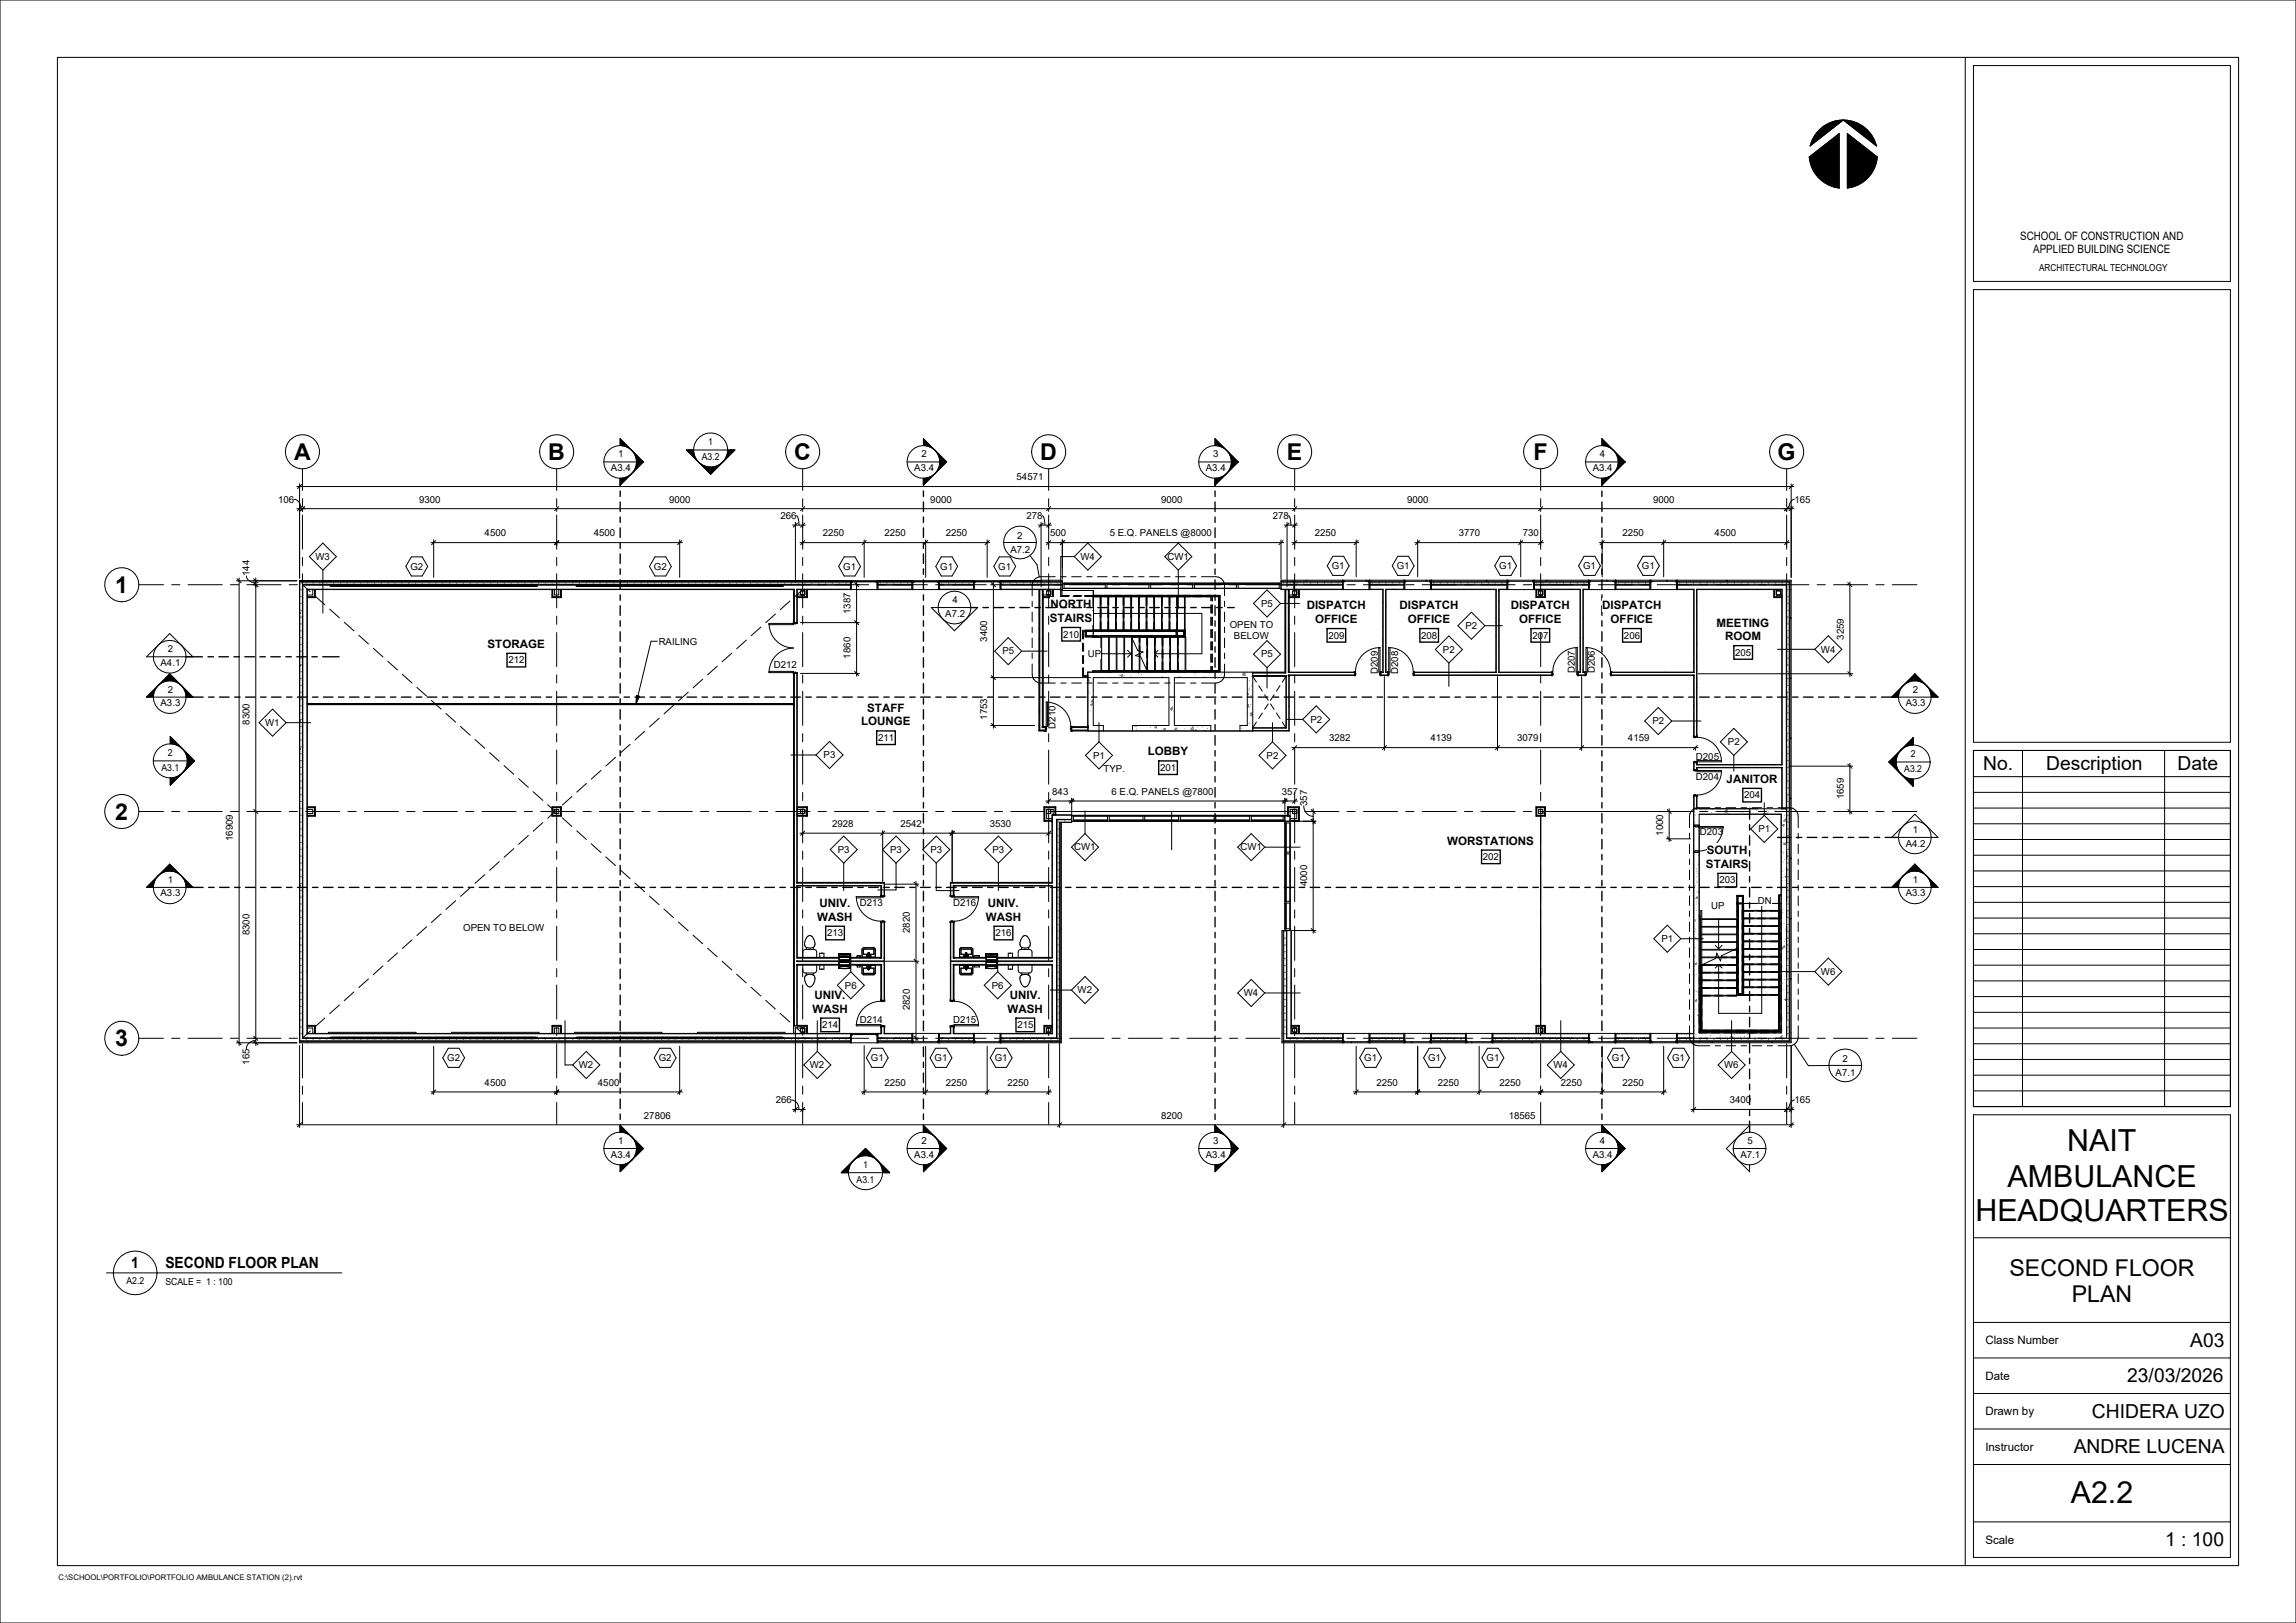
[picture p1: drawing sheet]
<svg xmlns="http://www.w3.org/2000/svg" width="840mm" height="594mm" viewBox="0 0 840 594" stroke-linecap="round" stroke-linejoin="round" font-family="sans-serif">
<defs><g id="words">
<g font-size="11.1">
<text x="756.3" y="421.3">NAIT</text>
<text x="734.5" y="434.5">AMBULANCE</text>
<text x="722.7" y="447">HEADQUARTERS</text>
<text x="757.6" y="550.1">A2.2</text>
</g>
<g font-size="8.5">
<text x="107.6" y="168.3">A</text>
<text x="200.6" y="168.3">B</text>
<text x="290.6" y="168.3">C</text>
<text x="380.6" y="168.3">D</text>
<text x="470.8" y="168.3">E</text>
<text x="561" y="168.3">F</text>
<text x="650.3" y="168.3">G</text>
<text x="42.1" y="217">1</text>
<text x="42.1" y="300">2</text>
<text x="42.1" y="383">3</text>
<text x="735.2" y="466.9">SECOND FLOOR</text>
<text x="758" y="476.4">PLAN</text>
</g>
<g font-size="7.1">
<text x="725.5" y="281.8">No.</text>
<text x="748.5" y="281.8">Description</text>
<text x="796.6" y="281.8">Date</text>
<text x="801.3" y="492.9">A03</text>
<text x="778.2" y="505.9">23/03/2026</text>
<text x="765.3" y="518.9">CHIDERA UZO</text>
<text x="758.6" y="531.9">ANDRE LUCENA</text>
<text x="792.1" y="565.9">1 : 100</text>
</g>
<g font-size="5.6">
<text x="47.9" y="464.2">1</text>
<text x="60.5" y="464">SECOND FLOOR PLAN</text>
</g>
<g font-size="4.2">
<text x="739.1" y="87.8">SCHOOL OF CONSTRUCTION AND</text>
<text x="743.8" y="92.6">APPLIED BUILDING SCIENCE</text>
<text x="384.1" y="227.6">STAIRS</text>
<text x="384.3" y="222.6">NORTH</text>
<text x="478.1" y="223">DISPATCH</text>
<text x="481.1" y="228">OFFICE</text>
<text x="512" y="223">DISPATCH</text>
<text x="515.1" y="228">OFFICE</text>
<text x="552.7" y="223">DISPATCH</text>
<text x="555.7" y="228">OFFICE</text>
<text x="586.2" y="223">DISPATCH</text>
<text x="589.2" y="228">OFFICE</text>
<text x="628" y="229.3">MEETING</text>
<text x="178.4" y="237.1">STORAGE</text>
<text x="631.1" y="234.3">ROOM</text>
<text x="317.3" y="260.5">STAFF</text>
<text x="315" y="265.5">LOUNGE</text>
<text x="419.9" y="276.4">LOBBY</text>
<text x="631.7" y="286.5">JANITOR</text>
<text x="529.5" y="309.1">WORSTATIONS</text>
<text x="624.1" y="317.6">STAIRS</text>
<text x="624.5" y="312.6">SOUTH</text>
<text x="299.8" y="332">UNIV.</text>
<text x="361.4" y="332">UNIV.</text>
<text x="299" y="336.9">WASH</text>
<text x="360.6" y="336.9">WASH</text>
<text x="298" y="365.6">UNIV.</text>
<text x="369.4" y="365.6">UNIV.</text>
<text x="297.2" y="370.6">WASH</text>
<text x="368.6" y="370.6">WASH</text>
<text x="726.3" y="491.9">Class Number</text>
<text x="726.3" y="504.9">Date</text>
<text x="726.3" y="517.9">Drawn by</text>
<text x="726.3" y="530.9">Instructor</text>
<text x="726.3" y="564.9">Scale</text>
</g>
<g font-size="3.5">
<text x="746" y="99.2">ARCHITECTURAL TECHNOLOGY</text>
<text x="226.1" y="167.4">1</text>
<text x="259.1" y="162.9">1</text>
<text x="337.1" y="167.4">2</text>
<text x="443.8" y="167.4">3</text>
<text x="585.3" y="167.4">4</text>
<text x="223.5" y="172.4">A3.4</text>
<text x="256.7" y="168.5">A3.2</text>
<text x="334.5" y="172.4">A3.4</text>
<text x="441.2" y="172.4">A3.4</text>
<text x="582.7" y="172.4">A3.4</text>
<text x="371.9" y="175.8">54571</text>
<text x="101.7" y="183.9">106</text>
<text x="153.3" y="183.9">9300</text>
<text x="244.8" y="183.9">9000</text>
<text x="340.4" y="183.9">9000</text>
<text x="424.8" y="183.9">9000</text>
<text x="514.8" y="183.9">9000</text>
<text x="604.8" y="183.9">9000</text>
<text x="656.5" y="183.9">165</text>
<text x="285.5" y="189.9">266</text>
<text x="375.5" y="189.9">278</text>
<text x="465.6" y="189.9">278</text>
<text x="177.3" y="196.3">4500</text>
<text x="217.3" y="196.3">4500</text>
<text x="301.1" y="196.3">2250</text>
<text x="323.6" y="196.3">2250</text>
<text x="346.1" y="196.3">2250</text>
<text x="372.1" y="197.2">2</text>
<text x="384.2" y="196.3">500</text>
<text x="406" y="196.3">5 E.Q. PANELS @8000</text>
<text x="481" y="196.3">2250</text>
<text x="533.6" y="196.3">3770</text>
<text x="557.1" y="196.3">730</text>
<text x="593.5" y="196.3">2250</text>
<text x="627.3" y="196.3">4500</text>
<text x="369.6" y="202.5">A7.2</text>
<text x="115.4" y="204.9">W3</text>
<text x="150.1" y="208.5">G2</text>
<text x="239.3" y="208.5">G2</text>
<text x="308.5" y="208.5">G1</text>
<text x="344" y="208.5">G1</text>
<text x="365.2" y="208.5">G1</text>
<text x="395.3" y="204.9">W4</text>
<text x="427.1" y="204.9">CW1</text>
<text x="487.2" y="208.3">G1</text>
<text x="511" y="208.3">G1</text>
<text x="548.5" y="208.3">G1</text>
<text x="579.2" y="208.3">G1</text>
<text x="600.7" y="208.3">G1</text>
<text x="91.3" y="210.8" transform="rotate(-90 91.3 210.8)">144</text>
<text x="348.4" y="220.7">4</text>
<text x="311.1" y="224.8" transform="rotate(-90 311.1 224.8)">1387</text>
<text x="345.8" y="225.7">A7.2</text>
<text x="395" y="225.7">DN</text>
<text x="461.4" y="222">P5</text>
<text x="389" y="233.3">210</text>
<text x="449.9" y="229.8">OPEN TO</text>
<text x="451.4" y="233.8">BELOW</text>
<text x="486" y="233.7">209</text>
<text x="519.9" y="233.7">208</text>
<text x="536.2" y="230.2">P2</text>
<text x="560.6" y="233.7">207</text>
<text x="594.1" y="233.7">206</text>
<text x="61.3" y="238.7">2</text>
<text x="241" y="235.9">RAILING</text>
<text x="361.2" y="234.8" transform="rotate(-90 361.2 234.8)">3400</text>
<text x="366.7" y="239.5">P5</text>
<text x="527.9" y="238.9">P2</text>
<text x="634.8" y="240">205</text>
<text x="666.2" y="238.8">W4</text>
<text x="674.5" y="234.1" transform="rotate(-90 674.5 234.1)">3259</text>
<text x="58.7" y="243.7">A4.1</text>
<text x="186" y="242.8">212</text>
<text x="283.1" y="244.6">D212</text>
<text x="311.1" y="241" transform="rotate(-90 311.1 241)">1860</text>
<text x="397.9" y="240.5">UP</text>
<text x="461.4" y="240.6">P5</text>
<text x="504.1" y="246.7" transform="rotate(-90 504.1 246.7)">D209</text>
<text x="511.5" y="246.7" transform="rotate(-90 511.5 246.7)">D208</text>
<text x="576.2" y="246.5" transform="rotate(-90 576.2 246.5)">D207</text>
<text x="583.5" y="246.5" transform="rotate(-90 583.5 246.5)">D206</text>
<text x="61.3" y="253.5">2</text>
<text x="699.8" y="253.5">2</text>
<text x="58.7" y="258.5">A3.3</text>
<text x="361.2" y="263.4" transform="rotate(-90 361.2 263.4)">1753</text>
<text x="697.2" y="258.5">A3.3</text>
<text x="91.3" y="265.3" transform="rotate(-90 91.3 265.3)">8300</text>
<text x="97" y="265.7">W1</text>
<text x="386.1" y="266.6" transform="rotate(-90 386.1 266.6)">D210</text>
<text x="479.4" y="264.5">P2</text>
<text x="604.5" y="265.1">P2</text>
<text x="321.2" y="271.2">211</text>
<text x="486.2" y="271.4">3282</text>
<text x="523.3" y="271.4">4139</text>
<text x="555" y="271.4">3079</text>
<text x="595.6" y="271.4">4159</text>
<text x="632.2" y="272.7">P2</text>
<text x="61.4" y="276.7">2</text>
<text x="301.3" y="277.5">P3</text>
<text x="399.9" y="277.6">P1</text>
<text x="463.4" y="277.6">P2</text>
<text x="620.5" y="278.1">D205</text>
<text x="699" y="277.1">2</text>
<text x="59.1" y="282.2">A3.1</text>
<text x="403.8" y="282.4">TYP.</text>
<text x="424.4" y="282.1">201</text>
<text x="620.5" y="285.3">D204</text>
<text x="696.7" y="282.7">A3.2</text>
<text x="385" y="290.9">843</text>
<text x="406.7" y="290.9">6 E.Q. PANELS @7800</text>
<text x="469" y="290.9">357</text>
<text x="638.1" y="292.2">204</text>
<text x="674.5" y="292.5" transform="rotate(-90 674.5 292.5)">1659</text>
<text x="478.2" y="294.9" transform="rotate(-90 478.2 294.9)">357</text>
<text x="304.4" y="302.7">2928</text>
<text x="329.4" y="302.7">2542</text>
<text x="362.2" y="302.7">3530</text>
<text x="608.4" y="305.8" transform="rotate(-90 608.4 305.8)">1000</text>
<text x="621.9" y="305.5">D203</text>
<text x="643.3" y="304.5">P1</text>
<text x="699.8" y="304.8">1</text>
<text x="85.2" y="307.8" transform="rotate(-90 85.2 307.8)">16909</text>
<text x="393" y="311.2">CW1</text>
<text x="453.8" y="311.2">CW1</text>
<text x="697.2" y="309.8">A4.2</text>
<text x="306.5" y="312.1">P3</text>
<text x="325.7" y="312.1">P3</text>
<text x="340.4" y="312.1">P3</text>
<text x="363.1" y="312.1">P3</text>
<text x="542.5" y="314.8">202</text>
<text x="61.3" y="323.1">1</text>
<text x="629" y="323.3">203</text>
<text x="699.8" y="323.1">1</text>
<text x="58.7" y="328.1">A3.3</text>
<text x="478.2" y="324.4" transform="rotate(-90 478.2 324.4)">4000</text>
<text x="697.2" y="328.1">A3.3</text>
<text x="314.5" y="331.4">D213</text>
<text x="348.7" y="331.4">D216</text>
<text x="626.1" y="332.7">UP</text>
<text x="643.1" y="330.7">DN</text>
<text x="169.5" y="340.7">OPEN TO BELOW</text>
<text x="332.9" y="341.5" transform="rotate(-90 332.9 341.5)">2820</text>
<text x="91.3" y="342.3" transform="rotate(-90 91.3 342.3)">8300</text>
<text x="302.6" y="342.7">213</text>
<text x="364.2" y="342.7">216</text>
<text x="607.8" y="344.7">P1</text>
<text x="666.2" y="356.8">W6</text>
<text x="309.1" y="361.8">P6</text>
<text x="362.9" y="361.8">P6</text>
<text x="394.2" y="363.5">W2</text>
<text x="455" y="364.6">W4</text>
<text x="332.9" y="369.7" transform="rotate(-90 332.9 369.7)">2820</text>
<text x="300.8" y="376.3">214</text>
<text x="314.5" y="374.5">D214</text>
<text x="348.7" y="374.5">D215</text>
<text x="372.2" y="376.3">215</text>
<text x="91.3" y="389.6" transform="rotate(-90 91.3 389.6)">165</text>
<text x="163.6" y="388.3">G2</text>
<text x="241" y="388.3">G2</text>
<text x="318.6" y="388.3">G1</text>
<text x="341.9" y="388.3">G1</text>
<text x="363.9" y="388.3">G1</text>
<text x="499.1" y="388.3">G1</text>
<text x="522.5" y="388.3">G1</text>
<text x="543.8" y="388.3">G1</text>
<text x="589.7" y="388.3">G1</text>
<text x="611.7" y="388.3">G1</text>
<text x="674" y="388.6">2</text>
<text x="211.8" y="390.9">W2</text>
<text x="296.3" y="390.9">W2</text>
<text x="568.3" y="390.9">W4</text>
<text x="630.8" y="390.9">W6</text>
<text x="671.5" y="393.9">A7.1</text>
<text x="177.3" y="397.4">4500</text>
<text x="218.8" y="397.4">4500</text>
<text x="323.6" y="397.4">2250</text>
<text x="346.1" y="397.4">2250</text>
<text x="368.6" y="397.4">2250</text>
<text x="503.5" y="397.4">2250</text>
<text x="526" y="397.4">2250</text>
<text x="548.5" y="397.4">2250</text>
<text x="571" y="397.4">2250</text>
<text x="593.5" y="397.4">2250</text>
<text x="283.9" y="403.8">266</text>
<text x="632.8" y="403.8">3400</text>
<text x="656.5" y="403.8">165</text>
<text x="235.6" y="409.4">27806</text>
<text x="424.8" y="409.4">8200</text>
<text x="552" y="409.4">18565</text>
<text x="226.1" y="418.7">1</text>
<text x="337.1" y="418.7">2</text>
<text x="443.8" y="418.7">3</text>
<text x="585.3" y="418.7">4</text>
<text x="639.3" y="418.7">5</text>
<text x="223.5" y="423.7">A3.4</text>
<text x="334.5" y="423.7">A3.4</text>
<text x="441.2" y="423.7">A3.4</text>
<text x="582.7" y="423.7">A3.4</text>
<text x="636.7" y="423.7">A7.1</text>
<text x="315.7" y="427.4">1</text>
<text x="313.4" y="433">A3.1</text>
<text x="46.3" y="469.9">A2.2</text>
<text x="60.5" y="470.2">SCALE = 1 : 100</text>
</g>
<text font-size="2.8" x="21.4" y="578.2">C:\SCHOOL\PORTFOLIO\PORTFOLIO AMBULANCE STATION (2).rvt</text>
</g></defs>
<g fill="none" stroke="#787878" stroke-width=".37">
<path d="M109.6 214.5h.1M109.7 218.3h1M109.7 215.8h1M109.7 213.3h201.4M111.2 212.6h.1M112 213v1M112.3 219.8h.1M112.3 216.4h.1M113.6 218.4l-.2 .3M114.3 212.6l.1 .1M114.5 213v1M115.1 217.8l.1 .1"/>
<path d="M115.7 212.6l.1 .1M116.3 212.6v.1M117 213v1M119.5 213v1M121.4 212.6v.1M122 213v1M124.5 213v1M126.5 212.6v.1M127 213v1M127.8 212.6l-.2 .1M129.5 213v1M130.5 212.6l.1 .1"/>
<path d="M131.5 212.6v.1M131.8 215.7l-.1 .1M132 213v1M134.5 213v1M136.6 212.6v.1M137 213v1M138.7 214h.1M139.5 213v1M141.7 212.6v.1M141.9 215.7l.1 .1M142 213v1M144.5 213v1"/>
<path d="M145.9 214.1h.1M146.5 214l-.1 .1M146.8 212.6v.1M147 213v1M149.5 213v1M151.9 212.6v.1M152 213v1M154.5 213v1M156.8 212.6l.2 .1M156.9 212.6v.1M157 213v1M159.5 213v1"/>
<path d="M162 213v1M162 212.6v.1M164.5 213v1M167 213v1M167.1 212.7h.1M168.6 215.6v.1M169.4 214h.1M169.5 213v1M171.2 212.6h-.1M172 213v1M172.2 212.7h.1M174.5 213v1"/>
<path d="M176.2 215.7l.2 .1M177 213v1M179.5 213v1M180 214v.1M182 213v1M184.5 213v1M184.8 215.6v.2M187 213v1M187.5 212.6l.2 .1M189.5 213v1M191.5 215.6l-.1 .2M192 213v1"/>
<path d="M194.5 213v1M196.3 214l-.1 .1M197 213v1M199.5 213v1M200.9 212.6h-.1M201.1 215.6l-.1 .2M202 213v1M202.7 218.6v.1M204.5 213v1M207 213v1M209.5 213v1M210.5 214h.1"/>
<path d="M212 213v1M212.5 214l-.1 .1M214 212.6l-.2 .1M214.5 213v1M217 213v1M217.3 215.6l-.1 .2M217.8 214.1h.1M219.5 213v1M222 213v1M223.6 215.6v.1M223.8 212.6h.1M224.5 213v1"/>
<path d="M227 213v1M228.1 212.7h.1M228.4 214v.1M228.7 214l-.1 .1M229.5 213v1M230.6 212.6h-.2M232 213v1M232.7 214l-.1 .1M233.2 215.6l.2 .1M233.5 215.7l-.1 .1M234.5 213v1M237 213v1"/>
<path d="M239.5 213v1M239.8 215.6v.2M240 212.6v.1M240.5 214l.2 .1M242 213v1M244.5 213l.1 1.1M244.9 214v.1M247 213v1M248.1 215.7l.1 .1M248.1 212.6h.1M248.4 214h.1M249.5 213v1"/>
<path d="M252 213v1M253.5 214v.1M254.5 213v1M256 215.6v.2M256.2 212.6v.1M257 213v1M258.5 214v.1M259.3 212.6l.2 .1M259.5 213v1M260.3 212.6h-.3M260.8 214v.1M262 213v1"/>
<path d="M263.6 214v.1M264.5 213v1M265.7 212.6v.1M267 213v1M268.7 214v.1M269.5 213v1M272 213v1M272.5 212.6l-.1 .1M273.7 212.6l-.1 .1M273.8 214v.1M274.5 213v1M277 213v1"/>
<path d="M277.7 215.6l-.1 .2M278.9 214v.1M279.5 213v1M281.9 212.6l.1 .1M282 213v1M282.3 214h.1M283.9 214v.1M284.5 213v1M287 213v1M288.7 212.6l-.1 .1M289 214v.1M289.5 213v1"/>
<path d="M289.6 214.1h.1M290 212.6l-.3 .1M290.3 217.4h.2M291.5 219.6h.1M291.6 217.4h-.1M292 213v1M292.4 214h-.1M294.1 214v.1M294.5 213v1M297 213v1M298.1 212.6l.1 .1M299.2 214v.1"/>
<path d="M299.5 213v1M300.1 212.7h-.1M302 213v1M304.3 214.1h.1M304.3 215.6l.2 .2M304.5 213v1M304.9 212.6l-.1 .1M307 213v1M309.3 214.1h.1M309.5 213v1M321.1 213.3h12.5M322 213v1"/>
<path d="M324.5 213v1M327 213v1M329.5 213v1M331.2 212.6l.2 .1M332 213v1M343.6 213.3h12.5M344.5 213v1M347 213v1M349.4 212.6l-.5 .1M349.5 213v1M352 213v1M354.2 214h.1"/>
<path d="M354.5 213v1M366.1 213.3h22.5M367 213v1M369.5 213v1M372 213v1M374.5 213v1M374.9 215.6v.1M375.5 215.7l.1 .1M377 213v1M378.6 214l-.1 .1M379.1 212.6l-.5 .1M379.5 213v1"/>
<path d="M379.7 214h.1M380.4 219.8h.1M380.4 218.5h.1M380.4 217.5h-.1M381.5 218.8l.1 .5M382 213v1M383.9 218.4l-.2 .3M384.5 213v1M385 217.4h.4M387 213v1M468.6 213.3h22.5M469.5 213v1"/>
<path d="M470.1 219.8h.2M471.3 216.2l.2 .2M471.3 215.6v.2M471.4 218.3l.4 .2M471.9 215.7v.1M472 213v1M474.2 214l.2 .1M474.5 213v1M474.6 215.6l-.2 .1M477 213v1M479.5 213v1M482 213v1"/>
<path d="M482.8 214l-.1 .1M483.3 215.6v.1M484.5 213v1M487 213v1M487.6 215.6l-.1 .2M489.5 213v1M501.1 213.3h12.5M502 213v1M503.8 215.7l-.1 .1M504.3 215.6l-.2 .1M504.5 213v1M505.1 214.1h.1"/>
<path d="M507 213v1M509.5 213v1M509.8 215.7l-.1 .1M512 213v1M523.6 213.3h27.7M524.5 214l-.1 .1M524.5 213v1M527 213v1M529.5 213v1M531.4 214.1h.1M532 213v1M534 215.6l-.3 .2"/>
<path d="M534.5 213v1M535.4 215.7l.1 .1M537 213v1M538 215.6l.2 .2M539.5 213v1M542 213v1M542.5 215.6v.2M544.5 213v1M545.3 214l.2 .1M547 213v1M547.3 217.4h.1M547.3 214v.1"/>
<path d="M547.3 218.4h.1M548.3 219.8h.1M549.5 213v1M550.9 214.1h.1M561.3 213.3h19.8M562 213v1M562.2 216.4l-.3 .4M563.5 214l.1 .1M563.7 215.6l-.4 .2M564.5 213v1M567 213v1M569.5 215.6l-.1 .2"/>
<path d="M569.5 213v1M569.7 214h.1M572 213v1M574.5 213v1M575 215.7v.1M577 214.1h.1M577 213v1M579.5 213v1M579.7 214l.1 .1M591.1 213.3h12.5M592 213v1M593.4 215.6l-.4 .2"/>
<path d="M594.5 213v1M597 213v1M599.5 213v1M602 213v1M613.6 213.3h41M614.5 213v1M616.6 214.1h.1M617 213v1M619.5 213v1M619.7 217.4h.1M620.7 219.8h.1M622 213v1"/>
<path d="M623.1 215.7l-.3 .1M624.5 213v1M627 213v1M629.5 213v1M632 213v1M634.5 213v1M636.7 214h.1M637 213v1M639.5 213v1M641.5 214h.1M642 213v1M644.5 213v1"/>
<path d="M647 213v1M648.8 214.1h.1M649.2 217v.1M649.5 213v1M651.6 218.4l.1 .3M652 213v1M653.5 217.4h.1M653.5 217.8l.1 .1M653.6 218.3h1M653.6 215.8h1M654.5 213v168M109.6 238.1l.1 .1"/>
<path d="M109.6 226.4h.1M109.7 226.3h-.1M109.7 229.1l-.1 .2M109.7 238.3h1M109.7 235.8h1M109.7 233.3h1M109.7 230.8h1M109.7 228.3h1M109.7 225.8h1M109.7 223.3h1M109.7 220.8h1M112.3 224.9h.1"/>
<path d="M112.3 230h.1M112.3 235.1h.1M112.3 236.8l.1 .3M112.3 223.6l.1 .1M112.3 233.8v.1M112.3 222.1l.1 .1M112.4 236.3v.1M290.3 222.4h.1M290.3 227.5h.1M290.5 221.2l.1 .4M291.6 225.9h.1M380.1 230.1l.3 .2"/>
<path d="M380.2 235.1h.2M380.3 230h.1M380.3 224.9h.1M380.4 233.7l-.3 .1M381.3 234l.2 .2M470.1 224.9h.1M470.1 230h.1M470.1 235.1h.1M470.4 233.1l-.1 .4M471.3 230l.2 .1M471.3 222.2h.1M471.5 223.6l.1 .1"/>
<path d="M471.5 228.5l.1 .4M505.9 226.4l.1 .1M505.9 229.2l.1 .1M506 234.1v.1M506 236.6l-.1 .1M506 220.2l-.1 .1M506 220.4l-.1 .1M506.9 221.9l.2 .3M547.3 222.4h.1M547.3 227.5h.1M547.3 232.6h.1M547.3 237.7h.1"/>
<path d="M547.3 220.3v.1M547.3 232.7l.1 .1M547.3 227.5l.1 .1M547.4 237.8h.1M547.4 226.2l-.1 .1M548.3 224.9h.1M548.3 230h.1M548.3 235.1h.1M548.4 226.6l-.1 .4M578 236.7l.2 .2M579.2 233.6h.1M579.2 226.2l-.1 .1"/>
<path d="M619.6 222.4h.2M619.6 227.5h.2M619.6 232.6h.2M619.6 237.7h.2M619.6 235.2l.2 .1M619.8 223.7l-.1 .2M620.7 224.9h.1M620.7 230h.1M620.7 235.1h.1M620.8 240h.1M620.8 235.7l-.1 .4M620.8 227.3h-.1"/>
<path d="M652 220.1l-.1 .1M653.5 233.2l1.1 .1M653.5 222.4h.1M653.5 227.5h.1M653.5 232.6h.1M653.5 223.6l.1 .4M653.5 229.6h.1M653.6 238.3h1M653.6 235.8h1M653.6 230.8h1M653.6 228.3h1M653.6 225.8h1"/>
<path d="M653.6 223.3h1M653.6 220.8h1M109.6 242.4l.1 .1M109.6 249.6l.1 .1M109.7 256.6h-.1M109.7 258.8l-.1 .2M109.7 258.3h1M109.7 255.8h1M109.7 253.3h1M109.7 250.8h1M109.7 248.3h1M109.7 245.8h1"/>
<path d="M109.7 243.3h1M109.7 240.8h1M110.7 241.2h.1M110.8 258h.1M110.8 256.5l-.1 .2M112.3 240.2h.1M112.3 245.2h.1M112.3 250.3h.1M290.4 255.8l-.1 .1M290.4 250.9l.2 .4M291.5 251.9l.1 .1M291.5 259.1l.1 .1"/>
<path d="M380.1 250.3h.3M380.1 255.4h.3M380.1 241.8h.1M380.1 245.2h.3M380.2 240.2h.2M380.3 259.3l-.2 .3M380.4 249.9l-.3 .1M381.4 248.4l.2 .5M381.5 241.3l.1 .2M381.6 254.9h.1M398 248.9l.3-.3 .1 .6h-.4M398.2 253.1h.1"/>
<path d="M398.4 249.4h-.1M398.7 253.6h.1M399 257.8l.7-.2-.2 .6zM399.4 256.6h.1M399.7 256.2l.1 .6h-.6zM409.6 247.1h.1M410 247.2l.7-.3-.2 .6zM411.2 247.7h.1M411.3 247.2v.1M413.7 247.4h.1M415.5 246.1h.1M416.5 246.5v.1"/>
<path d="M417.6 246.9h-.1M424 246.1h.1M424.6 248l.7-.3-.1 .3M427.7 249.2h.1M427.8 249.6h.1M428.2 259.5l.7-.3-.2 .6zM428.8 256.4h-.1M428.8 258.8l.2 .6-.6-.1zM431.2 247.6h.1M432 247.8h.1M437.2 246.6h.1M437.2 247.1v.1"/>
<path d="M440.5 247.5h.1M442.5 246.4h-.1M446.9 246.7h.1M447.6 246h.4M448 246h.1M449.5 246.4h-.1M455.2 246l.1 .7-.6-.1zM455.4 246.2l.1 1-.9-.2zM456.3 254l.3-.3 .1 .6h-.4M456.3 258.3l.5-.5 .1 1-.6-.1M456.9 252.7h.1M456.9 251.8h.1"/>
<path d="M457.1 252.1h.1M457.1 249h-.1M457.6 257.8h.1M457.7 254.4h.1M457.8 251h.1M458 247.6h-.1M458.1 256.2h.1M459.9 247.2l-.1 .2M460.7 247.3l.5 .3M462.1 247.2l-.2 .1M465.2 246h.1M470.5 252.9l.1 .1"/>
<path d="M470.6 254.9l-.1 .1M471.4 245.3l-.1 .1M471.5 258.3l.1 .3M472.5 246v.1M476.1 247.1v.1M480.6 247l.2 .2M484.3 246h.1M487.8 247l.1 .2M488.7 246.1h.1M492 247.2h-.1M492.3 247.2h.1M507 242.7l-.1 .1"/>
<path d="M519.8 246l-.1 .1M536 246l-.1 .1M537 246h.1M537.7 247v.1M539.7 246l.2 .1M544.3 246.1h.1M547.3 244.5h.1M547.3 242.8h.1M547.3 243.6v.2M547.4 244.4l-.1 .1M551.7 247l.2 .2M552.2 246v.1"/>
<path d="M553.9 247l.1 .2M559.6 247l.2 .2M563 247v.1M578.2 244.8l-.2 .2M579.1 245.3h.1M579.2 242.4l-.1 .1M591.4 246h.1M600.8 246.1h.1M607.6 246v.1M608.9 246h.1M610.9 246l.2 .1M616.1 246.1h.1"/>
<path d="M619.6 258h.2M619.6 242.8h.2M619.6 247.8h.2M619.6 252.9h.2M619.8 242.5h.1M619.8 258.5l-.2 .1M619.8 253.4l-.1 .3M620.7 240.2h.1M620.7 245.2h.1M620.7 250.3h.1M620.7 257.8l.1 .1M620.7 251.7h.1"/>
<path d="M620.7 255.4h.1M620.8 259.7l-.1 .1M620.8 243.5l-.1 .1M652 248.4h-.1M653.5 253.3l.1 .4M653.6 258.3h1M653.6 255.8h1M653.6 253.3h1M653.6 250.8h1M653.6 248.3h1M653.6 245.8h1M653.6 243.3h1"/>
<path d="M653.6 240.8h1M653.6 253.2h-.1M109.7 272.8h-.1M109.7 275.8h1M109.7 273.3h1M109.7 270.8h1M109.7 268.3h1M109.7 265.8h1M109.7 263.3h1M109.7 260.8h1M110.7 273.2h.1M110.7 272.2l.1 .1"/>
<path d="M110.7 279.8l.1 .1M110.7 268.2h.1M110.7 263.1h.1M110.8 278.3h-1.1M110.8 264.4l-.1 .1M112.3 266.5l.1 .3M112.4 266v.2M290.3 272.1l.3 .2M290.4 275.7h.2M290.5 270.6h.1M290.5 265.6h.1M290.5 266.9l-.2 .5"/>
<path d="M290.6 260.5h.1M290.6 263.5l-.3 .3M291.5 268.7v.1M380.1 260.5h.3M380.1 265.6h.3M380.2 266.2l-.1 .1M380.4 267.1l-.1 .2M382.4 266l.1 .1M392.4 267.2l-.3 .1M398.8 260.2h.1M400.3 265.6h.1M400.4 267.4h-.1"/>
<path d="M401.6 265.5v.1M415.3 265.5l-.1 .2 .6 .1-.1-.3M415.8 266.8h.1M420.9 266.2h.1M423 265.8l.1 .6-.6-.1zM425.7 266.8l.7-.2-.2 .6zM428.7 260.1h-.1M429.2 260.2h.1M430.2 266.4l.2 .6h-.6zM430.8 266.5h.1M432.6 265.6h.1M433.6 266.7h-.1"/>
<path d="M436.1 266.4h.1M436.4 267.4h.1M436.4 266l-.7 .8 .9 .2-.2-1M436.7 265.5h.1M437.1 267.5l.4-.5 .1 .5M438.1 265.8h.1M440 265.9h-.1M440.7 267.5h.3M441.7 266.7h.1M454.3 266.5h.1M456.3 261.3l.1 .1M456.5 267.4h.1"/>
<path d="M456.9 264.7h.1M457.3 264.5v.1M457.4 261.1l.7-.3-.2 .6zM457.5 261.2h-.1M458 261.3l.1 .6h-.6zM461.7 266.3v.1M463.7 266.3v.2M466.4 267.4h.1M466.8 266.3v.2M469 266.3l-.4 .2M470.5 264.7h.1M619.6 263.1h.1"/>
<path d="M619.6 268.2h.1M619.8 266.4h.1M620.7 260.5h.1M620.7 265.6h.1M620.7 265l.1 .1M620.8 265.5l-.1 .3M626.4 279.8l-.1 .1M639.8 279.9h-.3M642.6 279.8v.1M649.2 279.8l.1 .1M651.9 275.5l.1 .1M652 264.6h-.1"/>
<path d="M653.6 275.7h.1M653.6 278.3h1M653.6 275.8h1M653.6 273.3h1M653.6 270.8h1M653.6 268.3h1M653.6 265.8h1M653.6 263.3h1M653.6 260.8h1M653.6 269.4h-.1M653.6 265.5l-.1 .2M109.6 288.6v.1"/>
<path d="M109.7 289h-.1M109.7 298.3h1M109.7 295.8h1M109.7 293.3h1M109.7 290.8h1M109.7 288.3h1M109.7 285.8h1M109.7 283.3h1M109.7 280.8h1M110.7 283.4h.1M110.7 288.5h.1M110.7 293.6h.1"/>
<path d="M110.7 298.6h.1M110.7 291.5v.1M112.3 296.2l.1 .2M112.4 295.8l-.1 .3M112.5 298.5l.4 .2M113.1 298.5l-.4 .2M202 298.6l-.1 .1M202.1 297.9l-.2 .2M203.8 298.4l.1 .1M205.4 298.6h.1M290.3 283.8l.1 .1M290.3 285.9h.3"/>
<path d="M290.3 291h.3M290.3 296h.3M290.3 280.8h.3M290.4 280.5l.2 .5M290.5 296.7l-.2 .4M290.6 298.8l-.1 .1M291.5 298.4h.1M291.6 293.9l-.1 .1M294.8 298.6h.5M295.2 298.5v.2M295.4 297.3l-.1 .2M382.4 295.5v.1"/>
<path d="M382.8 295.6h.1M387 300v81M389.5 300v1M391.7 299.9h-.1M392 300v1M475 296h.1M475 298.9l.1 .1M475.2 296.4l-.2 .2M475.3 298.3l.1 .2M563 298.6h.5M563.3 295.3v.1M565.3 295.9h.1"/>
<path d="M620.2 298.3h.1M620.7 295.4v.1M622 296h-.1M622.2 280.9l-.3 .1M624 296.5h.1M625.7 280.9v.1M626.2 297.3h.1M626.6 296.1h-.1M631.2 297.1l.7-.3-.2 .6zM631.6 296.3l.1 .9-.9-.1zM632.1 296.3h.1M632.3 297.9h.1"/>
<path d="M636.6 280.9l.1 .1M637.5 297.3h-.1M640.4 297.5h.1M640.5 298h.1M641.9 280.9l.1 .1M642.5 298h-.1M642.7 296.5h.1M646 298l-.2-.1 .7-.3-.1 .4M646.4 296.5h.1M647 297.1h-.1M649.5 296.8h.1M651.9 281.8l.1 .1"/>
<path d="M651.9 287.3h.1M651.9 280.9l-.4 .1M652 283.7v.1M653 298.5h-.1M653.3 299.6l.1 1-.9-.1zM653.3 296.3h.1M653.5 285.9h.1M653.5 291h.1M653.5 283l.1 .3M653.6 280.8h.1M653.6 298.3h1M653.6 295.8h1"/>
<path d="M653.6 293.3h1M653.6 290.8h1M653.6 288.3h1M653.6 285.8h1M653.6 283.3h1M653.6 280.8h1M653.6 285.6l-.1 .1M109.6 314.4h.1M109.6 318.4h.1M109.7 318.3h1M109.7 315.8h1M109.7 313.3h1"/>
<path d="M109.7 310.8h1M109.7 308.3h1M109.7 305.8h1M109.7 303.3h1M109.7 300.8h1M110.7 303.7h.1M110.7 308.8h.1M110.7 313.9h.1M110.7 319h.1M112.3 309.8l.1 .4M112.4 302l-.1 .1M290.3 316.4h.2"/>
<path d="M290.3 301.1h.3M290.3 306.2h.3M290.3 311.3h.3M290.3 315.4l.2 .2M290.4 310.1l.2 .5M290.6 315l-.3 .1M291.6 313.9h.1M384.9 316.5l.1 .2M384.9 313.2h.1M385 316.4h.1M386.6 314.9l-.1 .1M386.6 317.9l-.1 .1"/>
<path d="M386.6 318.3h1M386.6 315.8h1M386.6 313.3h1M386.6 310.8h1M386.6 308.3h1M386.6 305.8h1M386.6 303.3h1M386.6 300.8h5.5M386.6 301.7l-.1 .1M620 301.1h.1M620.6 318h.1M620.8 318.8h.1"/>
<path d="M621.1 319.7h.1M621.2 316.3h.1M621.3 300.5h.1M621.3 312.9h.1M651.6 300.9v.5M651.7 307.5h.1M651.9 311.7h.1M651.9 302l.7-.3-.2 .6zM652.2 318.8h.1M652.3 308.3h.1M652.3 315.4v.1M652.5 312l-.1 .1"/>
<path d="M652.6 302.5h.1M652.6 308.7h.1M652.7 305.3h.1M652.8 314.6h.1M652.8 301.9h.1M653.1 308.5l.1 .6-.6-.1zM653.6 318.3h1M653.6 315.8h1M653.6 313.3h1M653.6 310.8h1M653.6 308.3h1M653.6 305.8h1"/>
<path d="M653.6 303.3h1M653.6 300.8h1M109.6 335.8h1.1M109.6 328.6h.1M109.6 326.1l.1 .1M109.6 329.1h.1M109.7 336.9l-.1 .1M109.7 338.3h1M109.7 333.3h1M109.7 330.8h1M109.7 328.3h1M109.7 325.8h1"/>
<path d="M109.7 323.3h1M109.7 320.8h1M110.8 326.4l-.1 .1M112.3 325.9l.1 .2M112.4 331.2l-.1 .1M112.4 325.5l-.1 .3M290.3 321.4h.2M290.3 326.5h.1M290.3 331.6h.1M290.4 339.8l.1 .5M290.4 326.6l-.1 .2M290.5 322.7l.1 .1"/>
<path d="M290.6 331.3l-.3 .1M291.5 325.6l.1 .1M292.8 324.1l-.1 .1M297.1 323.1v.1M298.1 323.1v.1M300.3 323.1l-.1 .1M300.9 324.2h.1M305.8 322.9l.1 .1M313.4 324.1l.2 .1M322.1 322.9l.1 .3M322.3 339.3h.2M323.5 326.4v.1"/>
<path d="M323.6 324.7h-.1M323.6 339.4l-.1 .1M347.8 326.7h-.1M352.5 324.1l-.1 .1M354.5 323.1h.1M354.5 323.1l.1 .1M358.1 322.9l.1 .1M360.1 322.9l-.2 .3M362.5 322.9l.2 .2M369.9 323.1l.1 .1M370.3 324.1l.1 .1M384.9 331.6h.1"/>
<path d="M384.9 336.7h.1M384.9 332.5l.1 .1M384.9 320.8l.1 .1M384.9 326.5h.1M384.9 321.4h.1M386.6 330.9l-.1 .1M386.6 338.3h1M386.6 335.8h1M386.6 333.3h1M386.6 330.8h1M386.6 328.3h1M386.6 325.8h1"/>
<path d="M386.6 323.3h1M386.6 320.8h1M386.6 338.7l-.1 .1M620.1 336.9h.1M620.1 336.7h.1M620.2 324v.1M620.2 337.2h.1M620.4 340h-.1M620.5 336.6h.1M620.6 330.8v.1M620.6 333.2h.1M620.7 322.5h-.1"/>
<path d="M620.7 329.8v.1M620.7 320.9h.1M620.8 326.5h.1M620.9 328.2l.1 .6h-.6zM621 323.1h-.1M621.6 326.4l-.3 .1 .3 .2M651.7 332.3v.1M651.9 329h-.1M652 325.6h-.1M652.1 322.2h.1M652.2 334v.1M652.2 321.2h.1"/>
<path d="M652.2 333h.1M652.7 338h.1M653.3 322.3h.1M653.6 338.3h1M653.6 335.8h1M653.6 333.3h1M653.6 330.8h1M653.6 328.3h1M653.6 325.8h1M653.6 323.3h1M653.6 320.8h1M653.6 320.5l-.6 .3 .5 .3 .1-.3"/>
<path d="M109.7 358.3h1M109.7 355.8h1M109.7 353.3h1M109.7 350.8h1M109.7 348.3h1M109.7 345.8h1M109.7 343.3h1M109.7 340.8h1M110.7 358.4l.1 .1M110.7 359.4h.1M110.7 358.9h.1M110.8 357h.1"/>
<path d="M110.8 342.6l-.1 .1M112.3 355.6l.1 .1M112.4 355.2l-.1 .3M112.4 347.5h-.1M290.4 356.4l-.1 .1M290.4 347.6h-.1M291.5 345.3l.1 .1M292 352.9l.1 .2M294.2 350.4l.1 .2M297 352.9v.3M297.3 350.4l-.2 .2M297.3 350.4l-.4 .2"/>
<path d="M299.4 353.2h.1M313.2 353v.2M318.1 350.4l.3 .2M322.3 359.6h.2M322.3 344.4h.2M322.3 349.4h.2M322.5 354.5h-.2l.2 .2M323.5 357h.1M323.5 341.8h.1M323.5 346.8h.1M323.5 351.9h.1M323.6 340.9h-.1"/>
<path d="M323.6 350.7l-.1 .1M347.7 340.4l.1 .1M347.8 359.1h-.1M347.8 349.1h.1M347.8 342.9h-.1M348.8 359.5l.2 .2M354.6 352.9l.1 .3M354.8 350.4l.1 .1M356.6 350.5l-.4 .1M359.3 353l.4 .2M370.8 352.9l.1 .3M371.2 353.2h.1"/>
<path d="M383.5 350.4l-.2 .2M384.5 350.4l-.1 .1M384.9 357h.1M384.9 341.8h.1M384.9 346.8h.1M386.5 354.1l.1 .1M386.5 351.1l.1 .1M386.5 344.7v.1M386.6 358.3h1M386.6 355.8h1M386.6 353.3h1M386.6 350.8h1"/>
<path d="M386.6 348.3h1M386.6 345.8h1M386.6 343.3h1M386.6 340.8h1M469.6 358.3h1M469.6 355.8h1M469.6 353.3h1M469.6 350.8h1M469.6 348.3h1M469.6 345.8h1M469.6 343.3h1M469.6 340.8h1"/>
<path d="M470.6 341l.2 .1M472.3 359.6h.1M619.7 355.5h-.1M619.7 356.9h.1M619.9 353.5h-.1M620 352.7l.7-.3-.2 .7zM620 350.1h.1M620.1 340.9h.1M620.1 346.7v.1M620.1 349.8h.1M620.2 343.4h.1M620.3 343.2h.1"/>
<path d="M620.5 356.6h.1M620.5 343.7h.1M621.3 344.4h-.1M621.6 347.2v.1M651.7 347l.7-.3-.2 .6zM651.7 351.3h-.1M652.1 353.8h.1M652.1 359.8h.1M652.2 346.9h.1M652.8 358.5h-.1M652.9 346l.1 .7-.6-.1zM652.9 344.6h.1"/>
<path d="M653.2 343.8h-.1M653.3 340.1h.1M653.6 358.3h1M653.6 355.8h1M653.6 353.3h1M653.6 350.8h1M653.6 348.3h1M653.6 345.8h1M653.6 343.3h1M653.6 340.8h1M109.6 379.9h.1M109.6 374.8h.1"/>
<path d="M109.7 369.8h.1M109.7 378.3h1M109.7 375.8h1M109.7 373.3h1M109.7 370.8h1M109.7 368.3h1M109.7 365.8h1M109.7 363.3h1M109.7 360.8h1M110.7 372.2h.1M110.7 377.3h.1M110.7 367.8l.1 .1"/>
<path d="M110.7 367.2h.1M110.7 362.1h.1M110.8 367.2l-.1 .1M111.2 379.9v.1M112 380v1M112.2 380h.1M112.4 363.7h-.1M114.3 379.9l-.1 .1M114.5 380v1M114.8 378.2l-.1 .1M115.1 378l.1 .3M115.1 377.9h.1"/>
<path d="M115.1 377.3l.3 .2M115.1 379.9h.5M116.3 379.9v.1M117 380v1M117.1 378.2h-.1M119.5 380v1M120.7 379.9h.1M125.7 378.2l-.1 .1M130.5 378.2l.1 .1M131.4 378.2v.1M141.3 378.3h-.1M141.9 378.2l-.1 .1"/>
<path d="M146.8 378.2l-.2 .1M147.6 378.3h.1M169.3 378.2l.2 .1M176.5 378.2l-.2 .1M197 380v1M199 379.9h.5M199.5 380v1M201 378.2l-.1 .1M202 380v1M202.1 378l.3 .3M202.7 375.3v.3M204.5 380v1"/>
<path d="M204.5 379.9h.6M206.2 378.2l-.3 .1M207 380v1M209.5 380v1M210.1 379.9h.5M235.9 378.2l-.4 .1M240.6 378.3h.1M265.6 378.2l-.4 .1M266.5 378.2v.1M274.1 378.2l.2 .1M282.7 378.2l.1 .1M287 380v1"/>
<path d="M287.2 378.2l-.1 .1M288.4 379.9h.5M289.5 380v1M290.3 369.4l.2 .5M290.3 360.1l.3 .1M290.3 371.8l.1 .1M290.5 366.3l-.2 .3M290.6 374.2l-.1 .1M291.6 368.7l-.1 .1M292 380v1M292.8 375.3l.3 .3M294 379.9h.5"/>
<path d="M294.2 379.9v.1M294.5 380v1M295 377.3h.4M295.3 378.2l-.4 .1M297 380v1M298.9 378.2l.1 .1M299.5 380v1M299.5 379.9h.5M302 380v1M304.5 380h.1M304.5 379.9l.1 .1M304.5 380v1"/>
<path d="M305.7 379.9h-.6M307 380v1M309.5 380v1M310.7 379.9h.4M321.9 379.9h.5M322 380v1M322.3 364.7h.2M322.3 360.9l.2 .2M322.4 361.8l.1 .2M323.5 362.1h.1M324.5 380v1M324.6 379.9h.1"/>
<path d="M324.9 378.2l-.3 .1M327 380v1M327.5 379.9h.5M329.5 380v1M331.9 378.2l.1 .1M332 380v1M332.2 379.9l-.1 .1M333.1 379.9h.5M344.2 379.9h.5M344.5 380v1M346 378.2l.1 .1M346.9 378.2l-.1 .1"/>
<path d="M347 380v1M347.3 378.2v.1M349 364.1h.1M349.5 380v1M349.8 379.9h.5M352.1 379.9l-.1 1.1M354.5 380v1M354.5 378.3h-.2M355.4 379.9h.5M366.6 379.9h.5M367 380v1M368.3 379.9v.1"/>
<path d="M369.5 380v1M372 380v1M372.2 379.9h.5M373.3 378.3h.1M374.5 380v1M376.4 379.9l.1 .1M377 380v1M377.8 379.9h.5M379.5 380v1M379.7 378.2v.1M382 380v1M383.4 379.9h.5"/>
<path d="M384.2 378.3h-.2M384.6 379.9l-.1 1.1M384.9 362.1h.1M384.9 367.2h.1M384.9 372.2h.1M384.9 377.3h.1M386.5 362.8l.1 .1M386.6 378.3h1M386.6 375.8h1M386.6 373.3h1M386.6 370.8h1M386.6 368.3h1"/>
<path d="M386.6 365.8h1M386.6 363.3h1M386.6 360.8h1M469.6 378.3h1M469.6 375.8h1M469.6 373.3h1M469.6 370.8h1M469.6 368.3h1M469.6 365.8h1M469.6 363.3h1M469.6 360.8h1M470.6 373.6l.1 .1"/>
<path d="M472 380v1M472.3 371.3l.1 .1M472.3 364.5l.1 .2M472.8 379.9h.5M474.2 378.3h.1M474.5 380v1M477 378.2v.1M477 380v1M478.1 379.9l-.1 .1M478.3 379.9h.6M479.5 380v1M482 380v1"/>
<path d="M482.1 378.2v.1M483.9 379.9h.5M484.5 380v1M487 380v1M487.1 378.2v.1M489.5 380v1M489.5 379.9h.5M489.6 378.2l.2 .1M501.1 379.9h.1M502 380v1M502.4 378.2v.1M504.5 380v1"/>
<path d="M506.3 379.9h.5M507 380v1M507.5 378.2v.1M509.5 380v1M511.9 379.9h.5M512 380v1M512.5 378.2v.1M524.5 380v1M527 380v1M528.6 379.9h.5M529.5 380v1M532 380v1"/>
<path d="M534.2 379.9h.5M534.5 380v1M547 380v1M549.5 380v1M551 379.9h.5M552 380v1M554.5 380v1M556.6 379.9h.5M557 380v1M559.5 380v1M561.5 378.2l.1 .1M562 380v1"/>
<path d="M562.2 379.9h.5M564.2 380h.1M564.4 379.9h.1M564.5 380v1M565.2 378l.2 .1M565.6 378.2l.1 .1M567 380v1M567.8 379.9h.5M569.2 378.2h.1M569.5 380v1M572 380v1M573.3 379.9h.5"/>
<path d="M574.5 380v1M577 380v1M578.9 379.9h.5M579 378.2l-.1 .1M579.5 380v1M580.6 379.9l.1 .1M591.9 379.9l.1 1.1M594.5 380v1M595.7 379.9h.5M596.9 379.9v.1M597 380v1M599.5 380v1"/>
<path d="M601.3 379.9h.5M601.7 378.2v.1M602 380v1M614.5 380v1M617 380v1M617.6 378.2v.1M617.9 378.3h.1M618 379.9h.6M619.5 380v1M620.1 375.5h.1M620.1 362.6v.1M620.4 378.8h.1"/>
<path d="M620.5 369.4v.1M620.6 365.8l.2 .6-.6-.1zM620.7 362.7h.1M621 363h.1M621.6 373.9v.1M621.6 371.3l-.5 .2 .5 .3M621.6 373.6h.1M622 380v1M624.1 379.8h.1M624.5 380v1M625.8 379h.1M627 380v1"/>
<path d="M629.1 379.9h.1M629.4 379.1h-.1M629.5 380v1M631.3 379.2h.1M632 380v1M633 379.4h-.1M633.6 380l-.4-.3 .7-.2-.1 .5M634.5 378.4v.1M634.5 380v1M636.7 379.4v.1M637 380v1M638.2 379.2v.1"/>
<path d="M639.4 378.5h.1M639.5 380v1M640.4 378l-.1 .2 .9 .1-.1-.3M641.9 378.2h.1M642 380v1M642.1 379.7h.1M644.1 378.2l.1 .1M644.5 380v1M647 380v1M647.5 379.9h.1M649.5 380v1M650 379.7h.1"/>
<path d="M651.7 376.1h.1M651.9 379l.1 1-.9-.2zM652 380v1M652.1 372.6v.1M652.2 376.8h.1M652.6 362.2h.1M652.8 365.8l.7-.3-.2 .6zM653.6 364.4h.1M653.6 378.3h1M653.6 375.8h1M653.6 373.3h1M653.6 370.8h1"/>
<path d="M653.6 368.3h1M653.6 365.8h1M653.6 363.3h1M653.6 360.8h1M109.7 380.8h201.4M122 380.1v.9M124.5 380.1v.9M127 380.1v.9M129.5 380.1v.9M132 380.1v.9M134.5 380.1v.9M137 380.1v.9"/>
<path d="M139.5 380.1v.9M142 380.1v.9M144.5 380.1v.9M147 380.1v.9M149.5 380.1v.9M152 380.1v.9M154.5 380.1v.9M157 380.1v.9M159.5 380.1v.9M162 380.1v.9M164.5 380.1v.9M167 380.1v.9"/>
<path d="M169.5 380.1v.9M172 380.1v.9M174.5 380.1v.9M177 380.1v.9M179.5 380.1v.9M182 380.1v.9M184.5 380.1v.9M187 380.1v.9M189.5 380.1v.9M192 380.1v.9M194.5 380.1v.9M212 380.1v.9"/>
<path d="M214.5 380.1v.9M217 380.1v.9M219.5 380.1v.9M222 380.1v.9M224.5 380.1v.9M227 380.1v.9M229.5 380.1v.9M232 380.1v.9M234.5 380.1v.9M237 380.1v.9M239.5 380.1v.9M242 380.1v.9"/>
<path d="M244.5 380.1v.9M247 380.1v.9M249.5 380.1v.9M252 380.1v.9M254.5 380.1v.9M257 380.1v.9M259.5 380.1v.9M262 380.1v.9M264.5 380.1v.9M267 380.1v.9M269.5 380.1v.9M272 380.1v.9"/>
<path d="M274.5 380.1v.9M277 380.1v.9M279.5 380.1v.9M282 380.1v.9M284.5 380.1v.9M321.1 380.8h12.5M343.6 380.8h12.5M366.1 380.8h21.5M469.6 380.8h21.5M501.1 380.8h12.5M523.6 380.8h12.5M546.1 380.8h35"/>
<path d="M591.1 380.8h12.5M613.6 380.8h41"/>
</g>
<g fill="none" stroke="#000" stroke-width=".37">
<path d="M109.6 212.7h279M109.6 212.6h10.9M109.7 212.7v11.6M109.7 213h201.4M110.7 214v166h10.1M110.7 214h200.4M110.7 214l2.8 2.6M114.4 215.8v2h-2M115.1 215.8v2.6h-2.7M115.2 215.8v2.8h-2.8M115.3 218.2l3.5 3.1M115.4 215.8v2.9h-3"/>
<path d="M120.5 212.8v-.2h-10.9v11.7h.2l-.2 .2v19h.2l-.2 .2v20.1h.2l-.2 .2v10h.2l-.2 .2v49.8h.2l-.2 .2v57.4h278.7v-80.6M120.7 212.8v-.2h76v.2M120.7 212.6h76M120.8 214.1v.4h75.7v-.4M196.9 212.8v-.2h13.6v.2M196.9 212.6h13.6M201.9 215.8v2.9h3.5v-2.9M202.1 215.8v2.8h3.1v-2.8M202.3 215.8v2.6h2.8v-2.6M202.9 215.8v2h1.5v-2M210.7 212.8v-.2h75.9v.2M210.7 212.6h75.9"/>
<path d="M210.8 214.1v.4h75.7v-.4M286.8 212.8v-.2h24.1v.2M286.8 212.6h24.1M289 219.9l-3.5 3.2M290.5 215.8v12.1M293.6 215.8l-2.8 2.5M294.4 216.5l-.2-.3-1.2 .1-.1 1.2 .2 .3M294.4 217.5l-.2 .3M294.4 215.8v2h-2.8M295 215.8v2.6h-3.4M295.2 215.8v2.8h-3.6M295.4 215.8v2.9h-3.8"/>
<path d="M311.1 214.1h-200.3v165.8h10M311.1 215.8v-3.2h10v3.2M311.1 215.6h-19.6v12.3M311.3 212.6v.6h.5v-.5M311.5 213.2v2.6M311.8 213h8.7M320.8 213.2v2.6M321 212.6v.6h-.5v-.5M321.1 215.6h12.5M321.1 214.1h12.5M321.1 214h12.5M321.1 213h12.5"/>
<path d="M321.3 212.8v-.2h12.1v.2M321.3 212.6h12.1M333.6 215.8v-3.2h10v3.2M333.8 212.6v.6h.5v-.5M334 213.2v2.6M334.3 213h8.7M343.3 213.2v2.6M343.5 212.6v.6h-.5v-.5M343.6 215.6h12.5M343.6 214.1h12.5M343.6 214h12.5M343.6 213h12.5"/>
<path d="M343.8 212.8v-.2h12.1v.2M343.8 212.6h12.1M356.1 215.8v-3.2h10v3.2M356.3 212.6v.6h.5v-.5M356.5 213.2v2.6M356.8 213h8.7M365.8 213.2v2.6M366 212.6v.6h-.5v-.5M366.1 215.6h22.5M366.1 214.1h22.5M366.1 214h22.5M366.1 213h22.5"/>
<path d="M366.3 212.6h14.7M380.1 215.8v51.7h2.4v-1.5h-1.2M380.2 215.8v51.4M380.4 215.8v51.4M380.8 212.6v-.3h7.8v3.8h11.4v17.1h2.8M381 212.7v-.1h-14.7v.2M381.3 215.8v50.5h1.2M381.5 215.8v50.2M381.6 215.8v50.2M384.4 216.5l-.2-.3-1.2 .1-.1 1.2 .2 .3M384.4 217.5l-.2 .3M384.4 215.8v2h-2.8"/>
<path d="M385 215.8v2.6h-3.4M385.2 215.8v2.8h-3.6M385.4 215.8v2.9h-3.8M388.2 215.8v2.5h2.9M388.5 215.8v2.1h2.8M388.6 215.8h-97v12.1h-1.3v-12.1h-177.9v162.4h209.9v-2.5h1.3v2.5h24.1v-2.5h1.3v2.5h35.9v-25h-35.9v12.9h-1.3v-28.6h1.3v13.1M388.6 215.3h80M388.6 213.4h80M389.3 213.9h15M389.3 213.7h15M389.3 213.4v1.9M392.6 218.3h3"/>
<path d="M392.8 217.9h3M397 218v.3M397 217.9h49.3v27.9M397 217.9v.4M400 218.1v.1M400 217.9h46.3v28l-46.5-.1v-.4h46.1v-27.1h-48.9M400 218.4h45.8v27h-43M402.5 218.4v12.2M402.8 218.4v12.2M404.3 213.4v1.9M405 213.9h15.3M405 213.7h15.3"/>
<path d="M405 213.4v1.9M405.3 218.4v12.2M405.6 218.4v12.2M408.1 218.4v12.2M408.4 218.4v12.2M410.9 218.4v12.2M411.2 218.4v12.2M413.7 218.4v12.2M414 218.4v12.2M416.5 218.4v12.2M416.8 218.4v12.2M419.3 218.4v12.2"/>
<path d="M419.6 218.4v12.2M420.3 213.4v1.9M421 213.9h15.3M421 213.7h15.3M421 213.4v1.9M422.1 218.4v12.2M422.4 218.4v12.2M424.9 218.4v12.2M425.2 218.4v12.2M427.7 218.4v12.2M428 218.4v12.2M430.5 218.4v12.2"/>
<path d="M430.8 218.4v27M433.3 218.4v12.2M433.6 218.4v27M436.3 213.4v1.9M437 213.9h15.3M437 213.7h15.3M437 213.4v1.9M443.1 218.3v1.6M443.5 217.9v2M446.1 218.1l-.1 .1M452.3 213.4v1.9M453 213.9h15"/>
<path d="M453 213.7h15M453 213.4v1.9M468 213.4v1.9M468.6 212.7h22.5M468.6 215.6h22.5M468.6 214.1h22.5M468.6 214h22.5M468.6 213h22.5M470.1 215.8v30.2h-72.1v20M470.2 215.8v30.5M470.4 215.8v30.5h-12.1M471.3 215.8v30.3h24.3"/>
<path d="M471.5 215.8v30.3M471.6 215.8v30.2h24v1.2h-24.3M473.4 212.3v3.5M474.4 216.5l-.2-.3-1.2 .1-.1 1.2 .2 .3M474.4 217.5l-.2 .3M474.4 215.8v2h-2.8M475 215.8v2.6h-3.4M475.2 215.8v2.8h-3.6M475.4 215.8v2.9h-3.8M491.1 212.3v3.5M491.3 212.3v.7h.5v-.5h-.5M491.5 213v2.8"/>
<path d="M491.8 212.8h8.7M500.8 213v2.8M501 212.3v.7h-.5v-.5h.5M501.1 212.7h12.5M501.1 212.3v3.5M501.1 215.6h4.9v30.5h-.8M501.1 214.1h12.5M501.1 214h12.5M501.1 213h12.5M513.6 212.3v3.5M513.6 215.6h-6.7v30.5h.9M513.8 212.3v.7h.5v-.5h-.5"/>
<path d="M514 213v2.8M514.3 212.8h8.7M523.3 213v2.8M523.5 212.3v.7h-.5v-.5h.5M523.6 212.7h27.7M523.6 212.3v3.5M523.6 215.6h23.8v30.5h-30M523.6 214.1h27.7M523.6 214h27.7M523.6 213h27.7M551.3 215.6h-3v30.5h19.4M551.3 212.3v3.5"/>
<path d="M551.5 212.3v.7h.5v-.5h-.5M551.7 213v2.8M552 212.8h8.7M561 213v2.8M561.1 212.3v.7h-.4v-.5h.4M561.3 212.7h19.8M561.3 215.6h16.9v30.5h-.9M561.3 214.1h19.8M561.3 214h19.8M561.3 213h19.8M561.3 212.3v3.5M561.9 215.8v2.9h3.5v-2.9"/>
<path d="M562.1 215.8v2.8h3.1v-2.8M562.2 215.8v2.6h2.8v-2.6M562.9 217.5l.2 .3M562.9 215.8v2h1.5v-2M564.2 216.2l.2 .2M564.2 216.2l.2 .1M564.2 216.2h-1.1l-.2 .3M564.4 217.6l-.2 .2 .2-.2M581.1 212.3v3.5M581.1 215.6h-2v30.5h.8M581.3 212.3v.7h.5v-.5h-.5M581.5 213v2.8"/>
<path d="M581.8 212.8h8.7M590.8 213v2.8M590.9 212.3v.7h-.4v-.5h.4M591.1 212.7h12.5M591.1 212.3v3.5M591.1 215.6h12.5M591.1 214.1h12.5M591.1 214h12.5M591.1 213h12.5M603.6 212.3v3.5M603.8 212.3v.7h.5v-.5h-.5M604 213v2.8"/>
<path d="M604.3 212.8h8.7M613.3 213v2.8M613.4 212.3v.7h-.4v-.5h.4M613.6 212.7h41.3v168.5h-41.3M613.6 214h40v166h-40M613.6 213h41v168h-41M613.6 212.3v3.5M613.6 215.6h6.2v30.5h-30.3M613.6 214.1h39.9v81.9M648.9 215.8v2.9h3M649.1 215.8v2.8h2.8M649.2 215.8v2.6h2.7"/>
<path d="M649.9 217.5l.2 .3M649.9 216.5l.2-.3 1.2 .1 .1 1.2-.2 .3M649.9 215.8v2h2M109.7 224.5v19M120.6 222.9l3.6 3.2M125.9 227.7l3.6 3.2M131.3 232.5l3.5 3.2M136.6 237.2l3.5 3.2M267.7 239l-3.5 3.2M273.1 234.2l-3.6 3.2M278.4 229.5l-3.6 3.2M281.3 228.2a9 9 0 0 0 9 9 9 9 0 0 0-9 9"/>
<path d="M281.3 228.2v.4h9v-.4M283.7 224.7l-3.6 3.2M290.3 227.7l-.1 .5M290.6 227.9v-12.3h-178.3v162.7h198.8M291.6 227.7l.2 .5-.6 .1-9.9-.1M396 235.4v3M396 239.9v3M396.4 235.4v3M396.4 239.9v3M397 230.7v2.4h2.8M397.2 230.8v.1M397.2 232.9h.1"/>
<path d="M397.4 231.1v1.6h2.4v.4M399.6 232.9h.1M399.6 232.7v.4M399.8 232.7v.4M400 230.8v.1M400 224.5h39.7v14.8h-17.3M400 231.1h33.1v1.5M400 232.7h33.1v-1.6h-36.7v2.8M401.6 232.9h.1M402.8 233.1h30.8M402.8 232.6v.1M402.8 233.1v12.3"/>
<path d="M402.8 239.3h11M403 233.1v12.3M405.6 233.1v12.3M405.8 233.1v12.3M408.4 233.1v12.3M408.6 233.1v12.3M411.2 233.1v12.3M411.4 233.1v12.3M412.5 238l1.3 1.3M413.7 232.6l2.5 5.5 2 .5-2.8 1.3 1.9 .5 2.6 5.5M413.8 239.3l-1.3 1.2M414 233.1v12.3"/>
<path d="M414.2 233.1v12.3M416.8 233.1v12.3M417 233.1v12.3M419.6 233.1v12.3M419.8 233.1v12.3M422.4 233.1v12.3M422.4 239.3l1.2 1.2M422.6 233.1v12.3M423.6 238l-1.2 1.3M425.2 233.1v12.3M425.4 233.1v12.3M428 233.1v12.3"/>
<path d="M428.2 233.1v12.3M430.3 231.1v1.5M430.3 231.1v1.6M430.7 230.7v2.4M431 233.1v12.3M432.6 232.9h.1M433.3 231.6h.1M433.3 232.9h.1M433.3 230.8v.1M433.5 230.7v2.4h-33.5v-.4M433.6 230.6l-37.6 .1v3.2M433.8 233.1v12.3"/>
<path d="M443 221.4v3M443 225.9v3M443 230.4v3M443 234.9v3M443 239.4v3M443.5 221.4v3M443.5 225.9v3M443.5 230.4v3M443.5 234.9v3M443.5 239.4v3M504.9 237a9 9 0 0 0-9 9M504.9 237h-.5v9h.5"/>
<path d="M504.9 237l-.2 9.9 .2 .4 .5-.1M508.1 237a9 9 0 0 1 9 9M508.1 237h.4v9h-.4M508.1 237l.1 9.9-.1 .4-.5-.1M577 237a9 9 0 0 0-9 9M577 237h-.4v9h.4M577 237l-.1 9.9 .2 .4 .4-.1M580.2 237a9 9 0 0 1 9 9M580.2 237h.5v9h-.5M580.2 237l.2 9.9-.2 .4-.5-.1M109.7 243.7v20.1M112.4 257.6v.1"/>
<path d="M112.4 257.9h177.9M112.4 257.5h177.9M141.9 242l3.5 3.2M147.2 246.8l3.5 3.2M152.5 251.6l3.6 3.1M157.8 256.3l3.6 3.2M246.5 258.1l-3.6 3.2M251.8 253.3l-3.6 3.2M257.1 248.6l-3.5 3.1M262.4 243.8l-3.5 3.2M281.3 246.2l9.9-.2 .6 .2-.2 .5M281.3 246.2v-.5h9v.5"/>
<path d="M290.2 246.2l.1 .5M290.3 257.6v.1M290.5 246.5v128.8M290.6 246.5v128.8M291.5 246.5v76.7h32v4.7M382.8 257a9 9 0 0 1 9 9M382.8 257h.4v9h-.4M382.8 257l.1 9.8-.1 .8-.5-.1M396 244.4v3.2h2M396.4 244.4v2.8h1.6M402.8 245.8v.1M406.6 245.9v.1"/>
<path d="M433.6 245.6v.1M443 243.9l.1 1.5M443.5 243.9v2M446 245.6l.1 .1M458.3 246v21.5M458.3 247.2h12.3v19.3h-12.3M458.3 247.4h12.3M458.3 246.2h11.8M460.5 250.9l1.3 2M462.7 254.3l1.3 2M464 257.6l-1.3 2M464.8 257.6l1.3 2"/>
<path d="M466.1 254.3l-1.3 2M468.3 250.9l-1.3 2M470.5 247.6h-12.2l1.3 2M470.5 247.6v18.7M470.5 247.6l-1.4 2M471.5 247.2v20.2h-13.2M471.6 247.2v20.3h-79.5v-1.5h5.9M495.4 246l.5-.1 .1 .6-.1 .8-.5-.1M495.6 247h-24.3l.2 .2M504.9 245.9l.5 .1M505.2 247h2.6M505.9 246.1v-30.3h-37.3v-3.5h9.2v.2l.2-.2h21.8v.2l.2-.2h21.8v.2l.2-.2h21.8v.2l.2-.2h21.8v.2l.2-.2h21.8v.2l.2-.2h21.8v.2l.2-.2h21.8v.2l.2-.2h23.3v13.8h-.2l.2 .2v21.8h-.2l.2 .2v21.8h-.2l.2 .2v21.8h-.2l.2 .2v21.8h-.2l.2 .2v21.8h-.2l.2 .2v21.8h-.2l.2 .2v23.3h-6.8v-.2l-.2 .2h-21.8v-.2l-.2 .2h-21.8l-.2-.2"/>
<path d="M505.9 246h-.7v1.2h2.6v-1.2h-.7v-30.2h40.2v30.3M508.1 245.9l-.5 .1M517.4 247h50.3M517.5 246l-.4-.1-.2 .6 .2 .8 .4-.1M547.3 246h-29.9v1.2h50.3v-1.2h-19.3v-30.2h29.6v30.3M567.6 246l.4-.1 .2 .6-.2 .8-.4-.1M577.1 245.9l.4 .1M577.3 247h2.6M578 246h-.7v1.2h2.6v-1.2h-.7v-30.2h40.4v30.2h-30.1v1.2h30.3M580.2 245.9l-.5 .1M589.5 247h30.3v22.5M589.7 246l-.5-.1-.1 .6 .1 .8 .5-.1"/>
<path d="M619.6 247.2v22.3h1.2v-53.7h31.1v64h-31.1v-.7h-1.2v2.6h1.2v-.7h31.1v15M109.7 264v10M109.7 274.2v49.8M163.1 261.1l3.6 3.2M168.5 265.9l3.5 3.2M173.8 270.7l3.5 3.1M179.1 275.4l3.5 3.2M225.2 277.2l-3.5 3.2M230.5 272.4l-3.5 3.2M235.8 267.6l-3.5 3.2M241.1 262.9l-3.5 3.1M380.1 267.4h2.4"/>
<path d="M380.1 267.2h2.4M381.3 266.1h1.2M382.8 265.8l-.5 .2M392.1 266.1h5.9M392.1 267.4h5.9M392.1 267.2h5.9M392.1 266.3h5.9M392.2 266l-.4-.2-.2 .7 .2 1.1 .4-.1M398 265.5v2M403.7 267.5v-2h-3.7v-17.5h27.6v17.5h-13.3v2M443 267.5v-2h-13.4v-17.5h26.7v17.5h-2.7v2M459.6 264.3l-1.3 2h12.2"/>
<path d="M461.8 260.9l-1.3 2M467 260.9l1.3 2M469.1 264.3l1.4 2M619.6 269.3l-.1 .5 .4 .2 1-.2-.1-.5M619.8 279.1v2.6M620.7 269.5v-53.9h31.3v64.3h-31.3v-.8M620.8 269.8a9 9 0 0 1 9 9M620.8 278.8v-.4h9v.4M620.9 278.8l-.1 .5M629.8 278.8l-9.9-.1-.4 .1 .1 .5M112.4 296.2h2v1.5h-2M112.4 295.6h2.7v2.8h-2.7"/>
<path d="M112.4 295.3h3v3.4h-3M112.4 295.4h2.8v3.1h-2.8M184.4 280.2l3.6 3.2M189.7 285l3.6 3.1M195 289.7l3.6 3.2M200.4 294.5l3.5 3.2M201.9 295.3h3.5v3.4h-3.5zM202.1 295.4h3.1v3.1h-3.1zM202.3 295.6h2.8v2.8h-2.8zM202.9 296.2h1.5v1.5h-1.5zM203.9 296.3l-3.5 3.1M205.7 299.3l3.5 3.2"/>
<path d="M209.2 291.5l-3.5 3.2M214.6 286.7l-3.6 3.2M219.9 281.9l-3.6 3.2M291.6 296.2h2.8v1.5h-2.8M291.6 295.6h3.4v2.8h-3.4M291.6 295.3h3.8v3.4h-3.8M291.6 295.4h3.6v3.1h-3.6M293.1 296.2l-.2 .3v1.1l.2 .1M294.2 296.2l.2 .3M294.4 297.5l-.2 .2M383.1 296.2l-.2 .3M383.6 297h90"/>
<path d="M384.2 296.2l.2 .3-.1 1.2h-1.2l-.2-.2M385.3 298.2v-2h-2.4v3.4h2M386 298.2v-2.6h-3.8v4.6h2.7M386.1 298.2v-2.8h-4v5h2.8M386.3 298.2v-2.9h-4.4v5.3h3M392.1 299.9h-5.6v80h-20.4M392.1 300h-5.5v80h-20.5M392.1 298.7h79.9M392.1 298.4h78.9M392.1 298.3h-7.1v24.9h-37.2v4.7M392.7 298.7v1.9M405.2 298.7v1.9"/>
<path d="M405.8 298.7v1.9M418.2 298.7v1.9M418.8 298.7v1.9M428.6 297v14M431.2 298.7v1.9M431.8 298.7v1.9M444.2 298.7v1.9M444.8 298.7v1.9M457.2 298.7v1.9M457.8 298.7v1.9M469.4 298.7v1.9M470.1 298.7v41.9"/>
<path d="M471 298.7v-3.4h4.4v5.3h-83.3M471.2 298.7v-3.3h4v5h-3.2M471.3 298.7v-3.1h3.7v4.6h-3M472 299.6h2.4v-3.4h-2.4v44.4M473.1 296.2l-.2 .3 .1 1.2h1.2l.2-.2M474.2 296.2l.2 .3M561.9 295.3h3.5v3.4h-3.5zM562.1 295.4h3.1v3.1h-3.1zM562.2 295.6h2.8v2.8h-2.8zM562.9 296.2h1.5v1.5h-1.5zM563.6 298.7v76.6M564.4 297.6l-.2 .1"/>
<path d="M565.4 297h54.2M619.6 296h34M619.6 291.5l-.1-.5 .4-.2 1 .2-.1 .5M619.6 281.5l-.1 .5 .4 .1 9.9-.1M619.8 291.3v4.7M620.7 281.7v-.8h31.3v15.1M620.7 291.3v4.7M620.8 296v-4.7h-1.2v88.7M620.8 281.5l.1 .5M620.8 282v.4h9v-.4M629.8 282a9 9 0 0 1-9 9M182.7 315.3l-3.6 3.2"/>
<path d="M188 310.6l-3.6 3.1M193.3 305.8l-3.6 3.2M198.6 301l-3.5 3.2M211 304.1l3.5 3.1M216.3 308.8l3.6 3.2M221.6 313.6l3.6 3.2M226.9 318.4l3.6 3.1M387.9 301v80.2h-21.8M392.7 300.3h12.5M392.7 300h12.5M405.8 300.3h12.4M405.8 300h12.4"/>
<path d="M418.8 300.3h12.4M418.8 300h12.4M431.8 300.3h12.4M431.8 300h12.4M444.8 300.3h12.4M444.8 300h12.4M457.8 300.3h11.6M457.8 300h11.6M470.1 312.5h1.9M470.1 301.2h1.9M470.1 311.9h1.9M470.3 301.2v10.7"/>
<path d="M470.3 312.5v17.3M470.6 301.2v10.7M470.6 312.5v17.3M619.6 312h2M619.6 302h2M619.9 302v.5l.5 .1 10-.1M621.4 302v.9h9v-.4M621.4 311.5v.5M621.4 311.5h-1.5v.5M621.6 302.5v-4.5h30v80h-30v-75.1M630.4 302.5a9 9 0 0 1-9 9M109.7 324.2v57.4"/>
<path d="M156.1 339.2l-3.6 3.2M161.4 334.4l-3.6 3.2M166.7 329.6l-3.5 3.2M172 324.9l-3.5 3.2M177.3 320.1l-3.5 3.2M232.3 323.1l3.5 3.2M237.6 327.9l3.5 3.2M242.9 332.7l3.5 3.2M248.2 337.5l3.6 3.1M291.5 322.9h32.1v5h-1.3v-3.7h-30.7v26.2h30.7M291.5 323.1h32M291.6 322.9v-76.4h-1.3v131.7"/>
<path d="M313.3 328.2a9 9 0 0 0 9 9M313.3 328.2v.4h9v-.4M322.3 327.7l-.2 .5M322.3 337.6l-.2-.4 .7-.2 .9 .2-.1 .4M322.4 324.1v3.8M322.4 337.5v13.1M322.5 327.9v-3.8h-31v26.5h15.5M322.5 337.5v13.1h-11.6M323.5 337.5v28.6M323.6 327.7l.1 .5-.5 .1-9.9-.1M347.7 327.7l-.1 .5 .5 .1 9.9-.1M347.7 337.6l-.1-.4 .5-.2 1 .2-.1 .4"/>
<path d="M347.8 323.1h37.1M347.8 337.5v28.6M348.7 327.9v-3.8h36.3v26.5h-20.3M348.7 337.5v13.1h12.1M348.9 324.1v3.8M348.9 337.5v13.1M349 327.7l.1 .5M349 328.2v.4h9v-.4M358 328.2a9 9 0 0 1-9 9M470.1 330.5h1.9M470.1 339.9h1.9M470.1 329.8h1.9"/>
<path d="M470.3 330.5v9.4M470.6 330.5v9.4M621.6 336.2h.6M621.6 335.1v.5M621.8 335.3h.4M621.8 335.4h.4M622.1 339h.1M622.1 339.3h.1M622.1 336.5h.1M622.6 336.2h12.8M622.6 339h12.8M622.6 339.3h12.8"/>
<path d="M622.6 336.5h12.8M628.8 336.2v11M635.4 336.2v28M635.4 330.4h.4M635.6 335.1h.1M635.6 330.4h.1M635.6 327.9h.1M635.8 336.2h.1M635.9 330.6h14.8M637.4 330.6v33.1h-1.5M637.4 333.4h14.2M637.5 330.4v-2.3h-1.7v35.9h-.4"/>
<path d="M637.5 330.6v33.4M637.6 330.4h.1M637.7 327.9h-.1M637.8 330.4h-2.4v.4h2.1M637.9 330.6v33.6M637.9 333.2h12.8M637.9 336h13.2M637.9 338.8h13.2M637.9 336.2h13.2M637.9 339h13.2M644.5 330.6v40.3h-15.7v-17.9M650.7 330.4h.4"/>
<path d="M650.7 327.6h.3M650.9 330.6h.1M650.9 327.6h-.1M651.1 330.6h.5M651.1 327.6v49.9h-29v-41.3M651.1 333.2h.1M651.1 327.7h.4M651.1 335.9h.4M651.1 335.8h.4M651.5 327.6h-.8v49.4h-28.1v-43.8h-.4v44.2M651.6 335.6v.5M651.6 327.4v.5"/>
<path d="M134.8 358.3l-3.5 3.1M140.1 353.5l-3.5 3.2M145.4 348.7l-3.5 3.2M150.7 344l-3.5 3.1M253.5 342.2l3.6 3.2M258.8 347l3.6 3.2M264.2 351.8l3.5 3.1M269.5 356.5l3.5 3.2M291.5 353.1h15.5M291.6 353.2v23h2.8v2M291.6 350.5h15.4M293.7 353.2l.1 2.4 .9 .5 3.6-.1 .5-.8v-2"/>
<path d="M293.7 350.4l.1-2.5 .9-.4 3.6 .1 .5 .8v2M294.9 356.9a2.88 2.88 0 0 0 1.5 4.3 3 3 0 0 0 1.2-4.3M294.9 356.9l1.1-.3 1.6 .3M294.9 346.7l.1 .8M294.9 346.7a2.88 2.88 0 0 1 1.5-4.3 3 3 0 0 1 1.2 4.3M294.9 346.7l1.1 .3 1.6-.3M295 356.1l-.1 .8M297.5 356.1l.1 .8M297.6 346.7l-.1 .8M299.9 350.4v-1.5h1.5v1.5M299.9 353.2v1.5M299.9 354.7h.1"/>
<path d="M299.9 354.7h1.5M300.5 354.7h.3M300.5 348.8v.1M300.8 348.8v.1M301.4 354.7h.1M301.4 353.2v1.5M306.7 353.2l.1 1.2 4.3-.1M306.7 350.4h.2zM306.8 353.2h.1M306.8 353.2v1.1M306.9 354.3h.1M306.9 349.2l-.2 1.2"/>
<path d="M306.9 349.2l-.1 1.2M306.9 349.2h4.1M306.9 354.3h4.1M306.9 353.6h4M306.9 350l.1 1.4h3.9v-1.4M306.9 353.6l.1-1.4h3.9v1.4M307 350h3.9M307 353.5h3.9M307 352.9h-15.5v22.4M307 350.4v.9h3.9M307 352.2v1M310.9 350.5h11.4"/>
<path d="M310.9 353.1h11.6M310.9 352.9h11.6v13.2M311 349.2l-.1 1.2h.2M311 354.3h.1M311.1 353.2h-.2l.1 1.1M311.1 350.4h.1M311.1 353.2h.1M313.5 353.2l.1 .2h1.1v-.2M313.5 350.2v.2M313.5 350.2h.1M313.6 350.2h1.1M313.6 350.2v-.5h1l.1 .5"/>
<path d="M313.6 353.9h.1M313.6 353.4v.5M313.6 353.9h1M314.6 353.9h.1M314.7 353.4v.5M314.7 350.2h.1M314.7 350.2v.2M315.4 350.4v-3.1l.5-.5h3.8l.5 .5v3.1M315.4 353.2v3l.5 .5h3.8l.5-.5v-3M315.5 353.2h4.6M315.5 350.4h4.6M317 349.6h1.6v.5h-1.6z"/>
<path d="M317 353.5h1.6v.5h-1.6zM317.6 354.7l.2 .2M317.6 354.7l.2 .2 .2-.2M317.6 348.9l.2-.2 .2 .2M317.6 348.9h.1M317.6 354.7h.1M317.6 348.8v.1M317.7 354.6l-.1 .1M317.7 354.6h-.1M317.7 354.3h-1.8v1.7l.2 .2h3.4l.2-.2v-1.7h-1.8M317.7 349.2h-1.8v-1.7l.2-.2h3.4l.2 .2v1.7h-1.8M317.7 348.7v.9"/>
<path d="M317.7 354v.9h.2M317.7 348.7h.2v.9M317.8 348.7l-.2 .1M317.9 348.7l.1 .1M317.9 354v.9M318 354.7h.1M318 354.8l-.1 .1M318.1 353.7l.2-.2 .2 .2M318.1 353.7l.2 .2 .2-.2M318.1 349.8l.2-.1 .2 .1M318.1 349.8l.2 .2 .2-.2M322.3 350.6v-13.1h1.3v28.6h-1.3v-12.9h-30.8"/>
<path d="M322.4 353.2v12.9M323.5 351.7h-32v.2h32M323.5 350.5h.1M347.7 350.5h.1M347.8 351.7h37.2v.2h-37.2M348.7 353.1h12.1M348.9 353.2v12.9M349 350.4h35.9v-26.2h-35.9v3.7h-1.3v-5h37.2v-24.7h7.2v2.8h-4.5v80h-21.5M349 350.5h11.8M351 353.2v3l.6 .5h3.8l.5-.5v-3M351 350.4v-3.1l.6-.5h3.8l.5 .5v3.1M351.2 353.2h4.6"/>
<path d="M351.2 350.4h4.6M352.7 353.5h1.5v.5h-1.5zM352.7 349.6h1.5v.5h-1.5zM353.3 354.7l.2 .2 .2-.2M353.3 354.8l.1 .1M353.3 354.7h.1M353.3 354.3h-1.7v1.7l.2 .2h3.4l.2-.2v-1.7h-1.8M353.3 354v.9h.3v-.9M353.3 349.2h-1.7v-1.7l.2-.2h3.4l.2 .2v1.7h-1.8M353.3 348.7h.3v.9M353.3 348.7v.9M353.4 348.7l-.1 .1"/>
<path d="M353.5 348.7l.1 .1M353.6 354.6l.1 .1M353.7 354.7h.1M353.7 348.8v.1M353.7 354.7l-.2 .2M353.7 348.9l-.2-.2-.2 .2M353.7 348.9h.1M356.3 353.2v.2h2.1M356.3 350.2v.2M356.3 350.2h.1M356.3 350.2h2M356.4 350.2v-.5h1.9l.1 .7"/>
<path d="M356.4 353.9h.1M356.4 353.4v.5M358.3 350.2h.1M358.4 353.2l-.1 .7h-1.9M360.6 350.4h.1M360.6 353.2h.1M360.6 354.3h4.3M360.6 353.2l.1 1.1M360.7 354.3h.1M360.7 349.2v1.2M360.7 349.2h4.1M360.7 354.3h4.1"/>
<path d="M360.8 353.2v.4h3.9M360.8 350h3.9M360.8 352.2h3.9v1.3h-3.9zM360.8 352.9h-12.1v13.2M360.8 353.5h3.9M364.7 350.4v.9h-3.9M364.7 352.2v1M364.7 352.9h20.3v25.4h-18.9M364.7 350.5h20.2M364.7 353.1h20.2M364.7 350h-3.9v.4M364.7 350v1.4h-3.9v-1.4"/>
<path d="M364.7 350.4h.2zM364.7 353.2h.2zM364.8 349.2v1.2M364.8 354.3h.1M364.9 353.2l-.1 1.1M364.9 350.4h.1M364.9 353.2h.1M368.9 350.4v-1.5h1.5v1.5M368.9 353.2v1.5M368.9 354.7h.1M368.9 354.7h1.5M369.5 354.7h.2"/>
<path d="M369.5 348.8v.1M369.7 348.8v.1M370.4 354.7h.1M370.4 353.2v1.5M372.5 353.2l.1 2.4 .8 .5 3.7-.1 .5-.8v-2M372.5 350.4l.1-2.5 .8-.4 3.7 .1 .5 .8v2M373.7 356.9a2.88 2.88 0 0 0 1.5 4.3 3 3 0 0 0 1.1-4.3M373.7 356.9l1.1-.3 1.5 .3M373.7 346.7l1.1 .3 1.5-.3M373.7 346.7a2.88 2.88 0 0 1 1.5-4.3 3 3 0 0 1 1.1 4.3M373.7 346.7l.1 .8M373.8 356.1l-.1 .8"/>
<path d="M376.3 356.1v.8M376.3 346.7v.8M469.4 340.6v40.6h21.7M469.6 340.6v40.4h21.5M470.6 340.6v39.4h20.5M470.8 340.6v39.3h20.3M472.3 340.6v37.7h18.8M622.1 358.9h13.3M622.1 356.1h13.3M622.1 353.3h13.3M622.1 350.5h.1M622.1 347.7h.1"/>
<path d="M622.1 341.8h.1M622.1 344.6h.1M622.1 347.4h.1M622.1 350.2h.1M622.1 353h.1M622.1 355.8h13.3M622.1 358.6h13.3M622.1 344.9h.1M622.1 342.1h.1M622.6 350.5h12.8M622.6 347.7h12.8M622.6 341.8h12.8"/>
<path d="M622.6 344.6h12.8M622.6 347.4h12.8M622.6 350.2h12.8M622.6 353h12.8M622.6 344.9h12.8M622.6 342.1h12.8M627.5 346l1.3 1.2M628.8 353l1.2 1.3M628.8 353l-1.3 1.3M630 346l-1.2 1.2M635.9 346.9l-6 2.8-.5 2-1.3-2.9-.5 2-6 2.8M637.9 341.6h13.2"/>
<path d="M637.9 344.4h13.2M637.9 347.2h13.2M637.9 350h13.2M637.9 352.8h13.2M637.9 355.6h13.2M637.9 358.4h13.2M637.9 341.8h13.2M637.9 344.6h13.2M637.9 347.4h13.2M637.9 350.2h13.2M637.9 353h13.2M637.9 355.8h13.2"/>
<path d="M637.9 358.6h13.2M651.1 343.7h.4M651.1 343.5h.4M651.6 343.3v.5M112.4 376.2h2v2M112.4 375.3h3v2.9M112.4 375.4h2.8v2.8M112.4 375.6h2.7v2.6M113.5 377.3l-2.8 2.6M118.8 372.6l-3.5 3.2M120.2 378.2v-.4h32v.4M120.8 379.6h75.7v.5h-75.7z"/>
<path d="M124.2 367.8l-3.6 3.2M129.5 363l-3.6 3.2M165.2 378.2v-.4h32v.4M196.5 379.9h14.3M196.5 380h14.3M201.9 378.2v-2.9h3.5v2.9M202.1 378.2v-2.8h3.1v2.8M202.3 378.2v-2.6h2.8v2.6M202.9 378.2v-2h1.5v2M210.2 378.2v-.4h32v.4M210.8 379.6h75.7v.5h-75.7zM255.2 378.2v-.4h31.9v.4"/>
<path d="M274.8 361.3l3.5 3.2M280.1 366.1l3.5 3.2M285.4 370.9l3.6 3.1M286.5 379.9h24.6M286.5 380h24.6M290.3 375.3h5.1v2.9M290.7 375.6l2.9 2.6M291.6 375.4h3.6v2.8M291.6 375.6h3.4v2.6M293.1 376.2l-.2 .3 .1 1.2h1.2l.2-.2M294.2 376.2l.2 .3M311.1 378.2v3.4"/>
<path d="M311.3 378.2v.6h.5v-.4h-.5M311.5 378.8v2.8M311.8 378.6h8.7M313.3 375.4l9.9-.1 .5 .1-.1 .5M313.3 375.4v-.4h9v.4M320.8 378.8v2.8M321 378.2v.6h-.5v-.4h.5M321.1 379.9h12.5M321.1 380h12.5M321.1 378.2v3.4M322.1 375.4l.2 .5M322.3 366.4a9 9 0 0 0-9 9"/>
<path d="M322.3 365.9l-.2 .5 .7 .2 .9-.2-.1-.5M322.4 375.7v2.5M322.5 375.7v2.6h-1.4M323.5 375.7v2.6h10.1M333.6 378.2v3.4M334 378.2v2.8M343.3 378.2v2.8M343.6 379.9h12.5M343.6 380h12.5M343.6 378.2v3.4M347.7 365.9l-.1 .5 .5 .2 1-.2-.1-.5M347.8 375.7v2.6h-4.2"/>
<path d="M348.7 375.7v2.6h7.4M348.9 375.7v2.5M349 366.4a9 9 0 0 1 9 9M349 375.4v-.4h9v.4M349.1 375.4l-.1 .5M356.1 378.2v3.4M356.5 378.2v2.8M358 375.4l-9.9-.1-.5 .1 .1 .5M365.8 378.2v2.8M366.1 378.2v3.4M383.1 376.2l-.2 .3M384.2 376.2l.2 .3-.1 1.2h-1.2l-.2-.2"/>
<path d="M384.9 376.2h-2v2M384.9 375.3h-3v2.9M384.9 375.6h-2.7v2.6M384.9 375.4h-2.8v2.8M472.4 376.2h2v2M472.4 375.3h3v2.9M472.4 375.4h2.8v2.8M472.4 375.6h2.6v2.6M473.1 376.2l-.2 .3 .1 1.2h1.2l.2-.2M474.2 376.2l.2 .3M491.1 378.2v3.4M491.5 378.2v2.8"/>
<path d="M500.8 378.2v2.8M501.1 378.3h12.5M501.1 379.9h12.5M501.1 380h12.5M501.1 378.2v3.4M513.6 378.2v3.4M514 378.2v2.8M523.3 378.2v2.8M523.6 378.3h12.5M523.6 379.9h12.5M523.6 380h12.5M523.6 378.2v3.4"/>
<path d="M536.1 378.2v3.4M536.5 378.2v2.8M545.8 378.2v2.8M546.1 378.3h35M546.1 379.9h35M546.1 380h35M546.1 378.2v3.4M561.9 378.2v-2.9h3.5v2.9M562.1 378.2v-2.8h3.1v2.8M562.2 378.2v-2.6h2.8v2.6M562.9 378.2v-2h1.5v2M563.6 377.7h.6"/>
<path d="M563.6 376.2v2M564.4 377.6l-.2 .1M564.4 376.3l-.2-.1 .2 .1M581.1 378.2v3.4M581.5 378.2v2.8M590.8 378.2v2.8M591.1 378.3h12.5M591.1 379.9h12.5M591.1 380h12.5M591.1 378.2v3.4M603.6 378.2v3.4M604 378.2v2.8"/>
<path d="M613.3 378.2v2.8M613.6 378.3h6M613.6 379.9h6M613.6 378.2v3.4M619.6 378.2h-147.2v-37.6h-3.4v41h25.3v-.2l.2 .2h21.8v-.2l.2 .2h21.8v-.2l.2 .2h21.8v-.2l.2 .2h21.8v-.2l.2 .2h21.8v-.6h-.5v.6M622.1 364.2h29M622.1 364.5h13.3M622.1 361.7h13.3M622.1 361.4h13.3M622.4 364.2h.1M622.4 377.2h.1M635.4 364v-36.3h2.4v36.5h-2.2"/>
<path d="M635.5 364l.1 .2M635.6 363.8v.4M635.6 363.8h1.9M637.5 364l.3 .1M637.5 364l.3 .2h-.2M637.5 364h.1M637.9 361.2h13.2M637.9 364h13.2M637.9 361.4h13.2M650.9 377.2h.1M109.7 381.2h201.4M109.7 381h201.4"/>
<path d="M321.1 381.2h12.5M321.1 381h12.5M333.8 381.4h.5v-.4h-.5v.6M334.3 381.2h8.7M343.5 381.4h-.5v-.4h.5v.6M343.6 381.2h12.5M343.6 381h12.5M356.3 381.4h.5v-.4h-.5v.6M356.8 381.2h8.7M366 381.4h-.5v-.4h.5v.6M491.3 381.4h.5v-.4h-.5v.6M491.8 381.2h8.7"/>
<path d="M501 381.4h-.5v-.4h.5v.6M501.1 381.2h12.5M501.1 381h12.5M513.8 381.4h.5v-.4h-.5v.6M514.3 381.2h8.7M523.5 381.4h-.5v-.4h.5v.6M523.6 381.2h12.5M523.6 381h12.5M536.3 381.4h.5v-.4h-.5v.6M536.8 381.2h8.7M546 381.4h-.5v-.4h.5v.6M546.1 381.2h35"/>
<path d="M546.1 381h35M581.3 381.4h.5v-.4h-.5v.6M581.8 381.2h8.7M590.9 381.4h-.4v-.4h.4v.6M591.1 381.2h12.5M591.1 381h12.5M603.8 381.4h.5M604.3 381.2h8.7M613.4 381.4h-.4v-.4h.4v.6"/>
<circle cx="637.6" cy="330.6" r=".15"/>
<circle cx="317.3" cy="349.8" r=".19"/>
<circle cx="317.3" cy="353.7" r=".19"/>
<circle cx="353" cy="353.7" r=".19"/>
<circle cx="353" cy="349.8" r=".19"/>
<circle cx="354" cy="353.7" r=".19"/>
<circle cx="354" cy="349.8" r=".19"/>
</g>
<g fill="#fff">
<path d="M643.1 327.6h5.1v3.9h-5.1z"/>
<path d="M395 222.5h5v4h-5z"/>
<path d="M397.9 237.3h4.9v4h-4.9z"/>
</g>
<g fill="none" stroke="#000" stroke-width=".37">
<path d="M251.1 164.7h17.7l-8.8 8.8zM253.7 164.7a6.2 6.2 0 0 0 6.3 6.2 6.2 6.2 0 0 0 6.2-6.2M56.1 278.5h12.5M66.7 274l-2-1.3-2.4-.5v-2.6l8.9 8.9M66.7 274a6.3 6.3 0 0 1 1.4 6.9 6.3 6.3 0 0 1-5.8 3.8v2.6l8.9-8.8M66.7 274l4.5 4.5M693.7 278.9h12.5M699.9 270v2.6a6.2 6.2 0 0 0-6.2 6.3 6.2 6.2 0 0 0 6.2 6.2v2.6l-8.8-8.8zM310.4 429.2a6.2 6.2 0 0 1 6.2-6.3 6.2 6.2 0 0 1 6.3 6.3M316.6 420.3l8.9 8.9h-17.7z"/>
<circle cx="110.7" cy="165.3" r="6.2"/>
<circle cx="260" cy="164.7" r="6.2"/>
<circle cx="62.3" cy="278.5" r="6.2"/>
<circle cx="699.9" cy="278.9" r="6.2"/>
<circle cx="316.6" cy="429.2" r="6.2"/>
</g>
<path d="M251.1 164.7h2.6l.2 1.6 .7 1.5 1 1.3zM266.2 164.7h2.6l-4.4 4.4 1-1.3 .6-1.5zM255.6 169.1a6.2 6.2 0 0 0 8.8 0l-4.4 4.4zM62.3 269.6l4.4 4.4-1.3-.9-1.5-.7-1.6-.2zM66.7 274l4.5 4.5-4.5 4.4a6.2 6.2 0 0 0 0-8.9zM699.9 270v2.6l-1.6 .2-1.5 .7-1.3 1zM691.1 278.9l4.4-4.4a6.2 6.2 0 0 0 0 8.8zM62.3 284.7l1.6-.2 1.5-.6 1.3-1-4.4 4.4zM695.5 283.3l1.3 1 1.5 .6 1.6 .2v2.6zM307.8 429.2l4.4-4.4-1 1.2-.6 1.6-.2 1.6zM321.1 424.8l4.4 4.4h-2.6l-.2-1.6-.6-1.6zM312.2 424.8l4.4-4.5 4.5 4.5a6.2 6.2 0 0 0-8.9 0z" fill="#000"/>
<path d="M107.6 160.4h6v9.8h-6z" fill="#fff"/>
<g fill="none" stroke="#000" stroke-width=".37">
<path d="M110.7 171.6v7.9M110.7 182.5v3M110.7 188.5v12.5M110.7 204v3M110.7 210v12.5M110.7 225.5v3M110.7 231.5v12.5M110.7 247v3M110.7 253v12.5M110.7 268.5v3M110.7 274.5v12.5M110.7 290v3"/>
<path d="M110.7 296v12.5M110.7 311.5v3M110.7 317.5v12.5M110.7 333v3M110.7 339v12.5M110.7 354.5v3M110.7 360.5v12.5M110.7 376v3M110.7 382v12.5M110.7 397.5v3M110.7 403.5v7.9"/>
<circle cx="203.7" cy="165.3" r="6.2"/>
</g>
<path d="M200.6 160.4h6.1v9.8h-6.1z" fill="#fff"/>
<g fill="none" stroke="#000" stroke-width=".37">
<path d="M203.7 171.6v7.9M203.7 182.5v3M203.7 188.5v12.5M203.7 204v3M203.7 210v12.5M203.7 225.5v3M203.7 231.5v12.5M203.7 247v3M203.7 253v12.5M203.7 268.5v3M203.7 274.5v12.5M203.7 290v3"/>
<path d="M203.7 296v12.5M203.7 311.5v3M203.7 317.5v12.5M203.7 333v3M203.7 339v12.5M203.7 354.5v3M203.7 360.5v12.5M203.7 376v3M203.7 382v12.5M203.7 397.5v3M203.7 403.5v7.9"/>
<circle cx="293.6" cy="165.3" r="6.2"/>
</g>
<path d="M290.6 160.4h6.1v9.8h-6.1z" fill="#fff"/>
<g fill="none" stroke="#000" stroke-width=".37">
<path d="M293.6 171.6v7.9M293.6 182.5v3M293.6 188.5v12.5M293.6 204v3M293.6 210v12.5M293.6 225.5v3M293.6 231.5v12.5M293.6 247v3M293.6 253v12.5M293.6 268.5v3M293.6 274.5v12.5M293.6 290v3"/>
<path d="M293.6 296v12.5M293.6 311.5v3M293.6 317.5v12.5M293.6 333v3M293.6 339v12.5M293.6 354.5v3M293.6 360.5v12.5M293.6 376v3M293.6 382v12.5M293.6 397.5v3M293.6 403.5v7.9"/>
<circle cx="383.6" cy="165.3" r="6.2"/>
</g>
<path d="M380.6 160.4h6.1v9.8h-6.1z" fill="#fff"/>
<g fill="none" stroke="#000" stroke-width=".37">
<path d="M383.6 171.6v7.9M383.6 182.5v3M383.6 188.5v12.5M383.6 204v3M383.6 210v12.5M383.6 225.5v3M383.6 231.5v12.5M383.6 247v3M383.6 253v12.5M383.6 268.5v3M383.6 274.5v12.5M383.6 290v3"/>
<path d="M383.6 296v12.5M383.6 311.5v3M383.6 317.5v12.5M383.6 333v3M383.6 339v12.5M383.6 354.5v3M383.6 360.5v12.5M383.6 376v3M383.6 382v12.5M383.6 397.5v3M383.6 403.5v7.9"/>
<circle cx="473.6" cy="165.3" r="6.2"/>
</g>
<path d="M470.8 160.4h5.6v9.8h-5.6z" fill="#fff"/>
<g fill="none" stroke="#000" stroke-width=".37">
<path d="M473.6 171.6v7.9M473.6 182.5v3M473.6 188.5v12.5M473.6 204v3M473.6 210v12.5M473.6 225.5v3M473.6 231.5v12.5M473.6 247v3M473.6 253v12.5M473.6 268.5v3M473.6 274.5v12.5M473.6 290v3"/>
<path d="M473.6 296v12.5M473.6 311.5v3M473.6 317.5v12.5M473.6 333v3M473.6 339v12.5M473.6 354.5v3M473.6 360.5v12.5M473.6 376v3M473.6 382v12.5M473.6 397.5v3M473.6 403.5v7.9"/>
<circle cx="563.6" cy="165.3" r="6.2"/>
</g>
<path d="M561 160.4h5.2v9.8h-5.2z" fill="#fff"/>
<g fill="none" stroke="#000" stroke-width=".37">
<path d="M563.6 171.6v7.9M563.6 182.5v3M563.6 188.5v12.5M563.6 204v3M563.6 210v12.5M563.6 225.5v3M563.6 231.5v12.5M563.6 247v3M563.6 253v12.5M563.6 268.5v3M563.6 274.5v12.5M563.6 290v3"/>
<path d="M563.6 296v12.5M563.6 311.5v3M563.6 317.5v12.5M563.6 333v3M563.6 339v12.5M563.6 354.5v3M563.6 360.5v12.5M563.6 376v3M563.6 382v12.5M563.6 397.5v3M563.6 403.5v7.9"/>
<circle cx="653.6" cy="165.3" r="6.2"/>
</g>
<path d="M650.3 160.4h6.6v9.8h-6.6z" fill="#fff"/>
<g fill="none" stroke="#000" stroke-width=".37">
<path d="M653.6 171.6v7.9M653.6 182.5v3M653.6 188.5v12.5M653.6 204v3M653.6 210v12.5M653.6 225.5v3M653.6 231.5v12.5M653.6 247v3M653.6 253v12.5M653.6 268.5v3M653.6 274.5v12.5M653.6 290v3"/>
<path d="M653.6 296v12.5M653.6 311.5v3M653.6 317.5v12.5M653.6 333v3M653.6 339v12.5M653.6 354.5v3M653.6 360.5v12.5M653.6 376v3M653.6 382v12.5M653.6 397.5v3M653.6 403.5v7.9"/>
<circle cx="44.5" cy="214" r="6.2"/>
</g>
<path d="M42.1 209.1h4.7v9.8h-4.7z" fill="#fff"/>
<g fill="none" stroke="#000" stroke-width=".37">
<path d="M108.6 178.1h547.7M109.6 177.1v34.5M110.3 177.3l-1.5 1.5M220.9 169.1h14.5M226.9 163.1a6 6 0 0 0-6 6 6 6 0 0 0 6 6M226.9 163.1a6 6 0 0 1 6 6 6 6 0 0 1-6 6M226.9 163.1v-2.5l8.5 8.5M235.4 169.1l-8.5 8.4v-2.4M331.8 169.1h14.5M337.8 163.1a6 6 0 0 0-6 6 6 6 0 0 0 6 6M337.8 163.1a6 6 0 0 1 6 6 6 6 0 0 1-6 6M337.8 163.1v-2.5l8.5 8.5"/>
<path d="M346.3 169.1l-8.5 8.4v-2.4M438.5 169.1h14.5M444.5 163.1a6 6 0 0 0-6 6 6 6 0 0 0 6 6M444.5 163.1a6 6 0 0 1 6 6 6 6 0 0 1-6 6M444.5 163.1v-2.5l8.5 8.5M453 169.1l-8.5 8.4v-2.4M580 169.1h14.5M586 163.1a6 6 0 0 0-6 6 6 6 0 0 0 6 6M586 163.1a6 6 0 0 1 6 6 6 6 0 0 1-6 6M586 163.1v-2.5l8.5 8.5M594.5 169.1l-8.5 8.4v-2.4M655.3 177.1v34.2"/>
<path d="M656 177.3l-1.5 1.5M107.5 182.7a3.1 3.1 0 0 1 2.6 3.5M108.6 186.2h547.7M110.3 185.4l-1.5 1.5M110.7 186.1v1.1M111.4 185.4l-1.5 1.5M157.7 198.6h92M158.7 197.6v13.7M159.4 197.8l-1.5 1.5M203.7 186.1v1.1M203.7 198.5v1.1M204.4 185.4l-1.5 1.5"/>
<path d="M204.4 197.8l-1.5 1.5M248.7 197.6v13.7M249.4 197.8l-1.5 1.5M292.6 198.6h69.5M293.6 186.1v1.1M293.6 198.5v1.1M294.4 185.4l-1.5 1.5M294.4 197.8l-1.5 1.5M316.1 197.6v13.7M316.9 197.8l-1.5 1.5M338.6 197.6v13.7M339.4 197.8l-1.5 1.5"/>
<path d="M361.1 197.6v13.7M361.9 197.8l-1.5 1.5M382.6 198.6h87M383.6 186.1v1.1M383.6 198.5v1.1M384.4 185.4l-1.5 1.5M384.4 197.8l-1.5 1.5M388.6 197.6v14.3M389.4 197.8l-1.5 1.5M431.1 198.8l4.9 4.9-4.9 5-5-5zM468.6 197.6v14.3M469.4 197.8l-1.5 1.5"/>
<path d="M473.6 186.1v1.1M474.4 185.4l-1.5 1.5M563.6 186.1v1.1M564.4 185.4l-1.5 1.5M653.6 186.1v1.1M654.4 185.4l-1.5 1.5M656 185.4l-1.5 1.5M656.5 182.7a3.1 3.1 0 0 0-2 3.5M50.8 214h9M62.8 214h3M68.8 214h12.5M84.3 214h3"/>
<path d="M86.5 212.6h22.1M86.7 211.8l1.5 1.5M87.5 211.6v171M90.1 210.8a3.1 3.1 0 0 0 3.5 2.5M90.3 214h12.5M92.8 213.2l1.5 1.5M92.8 211.8l1.5 1.5M93.6 211.6v3.4M105.8 214h3M111.8 214h12.5M113.2 203.7l4.9-4.9 5 4.9-5 5zM118.1 208.7v15.7"/>
<path d="M127.3 214h3M133.3 214h12.5M148.8 214h3M150.5 203.8h4l2 3.5-2 3.5h-4l-2-3.5zM154.8 214h12.5M170.3 214h3M176.3 214h12.5M191.8 214h3M197.8 214h12.5M213.3 214h3M219.3 214h12.5M234.8 214h3"/>
<path d="M239.6 203.8h4l2 3.5-2 3.5h-4l-2-3.5zM240.8 214h12.5M256.3 214h3M262.3 214h12.5M277.8 214h3M283.8 214h12.5M299.3 214h3M305.3 214h12.5M308.8 203.8h4l2 3.5-2 3.5h-4l-2-3.5zM320.8 214h3M326.8 214h12.5M342.3 214h3"/>
<path d="M344.4 203.8h3.9l2 3.5-2 3.5h-3.9l-2.1-3.5zM348.3 214h12.5M363.8 214h3M365.6 203.8h4l2 3.5-2 3.5h-4l-2-3.5zM369.8 214h12.5M385.3 214h3M391.3 214h12.5M393 203.7h-4.9v20.7M393 203.7l5-4.9 4.9 4.9-4.9 5zM406.8 214h3M412.8 214h12.5M428.3 214h3"/>
<path d="M431.1 208.7v13.9M434.3 214h12.5M449.8 214h3M455.8 214h12.5M471.3 214h3M477.3 214h12.5M487.6 203.6h4l2 3.5-2 3.5h-4l-2-3.5zM492.8 214h3M498.8 214h12.5M511.4 203.6h3.9l2 3.5-2 3.5h-3.9l-2.1-3.5zM514.3 214h3M520.3 214h12.5"/>
<path d="M535.8 214h3M541.8 214h12.5M548.9 203.6h3.9l2 3.5-2 3.5h-3.9l-2.1-3.5zM557.3 214h3M563.3 214h12.5M578.8 214h3M579.5 203.6h4l2 3.5-2 3.5h-4l-2-3.5zM584.8 214h12.5M600.3 214h3M601.1 203.6h3.9l2.1 3.5-2.1 3.5h-3.9l-2-3.5zM606.3 214h12.5M621.8 214h3"/>
<path d="M627.8 214h12.5M643.3 214h3M649.3 214h12.5M664.8 214h3M670.8 214h12.5M686.3 214h3M692.3 214h9M62.1 231.9l8.5 8.5h-17zM650.3 237.6h13.6M668.9 232.7l4.9 4.9-4.9 5-5-5zM56.1 255.1a6 6 0 0 0 6 6 6 6 0 0 0 6-6M56.1 255.1a6 6 0 0 1 6-6 6 6 0 0 1 6 6"/>
<path d="M62.1 249.1a6 6 0 0 0-6 6M62.1 249.1a6 6 0 0 1 6 6M62.1 246.6l8.5 8.5h-17zM62.1 246.6v2.5M99.7 259.5l5 5-5 4.9-4.9-4.9zM692.1 255.1l8.4-8.5 8.5 8.5zM694.5 255.1a6 6 0 0 0 6 6 6 6 0 0 0 6-6M694.5 255.1a6 6 0 0 1 6-6 6 6 0 0 1 6 6M700.5 249.1a6 6 0 0 1 6 6M700.5 249.1a6 6 0 0 0-6 6M700.5 246.6v2.5M104.7 264.5h8.9"/>
<path d="M382.6 293.2h92M383.6 293.1v1.1M384.4 292.4l-1.5 1.5M392.1 292.2v5.7M392.8 292.4l-1.5 1.5M396.9 296.8v8.3M470.1 292.2v5.7M470.8 292.4l-1.5 1.5M473.6 293.1v1.1M474.4 292.4l-1.5 1.5M479.7 299.8l1.5 1.5M480.4 299.6v42"/>
<path d="M645.4 293.8v4.6M62.1 318.8a6 6 0 0 0-6 6M62.1 318.8a6 6 0 0 1 6 6M62.1 316.3v2.5M62.1 316.3l8.5 8.5h-17zM396.9 305.1l5 4.9-5 5-4.9-5zM457.8 305.1l4.9 4.9-4.9 5-5-5zM462.7 310h13M472.7 300.6h8.7M640.5 303.4l4.9-5 5 5-5 4.9zM692.1 306.5l8.4-8.5 8.5 8.5zM700.5 318.8a6 6 0 0 1 6 6"/>
<path d="M700.5 318.8a6 6 0 0 0-6 6M700.5 316.3v2.5M56.1 324.8a6 6 0 0 0 6 6 6 6 0 0 0 6-6M56.1 324.8a6 6 0 0 1 6-6 6 6 0 0 1 6 6M479.7 339.8l1.5 1.5M692.1 324.8l8.4-8.5 8.5 8.5zM694.5 324.8a6 6 0 0 0 6 6 6 6 0 0 0 6-6M694.5 324.8a6 6 0 0 1 6-6 6 6 0 0 1 6 6M457.8 358.5l4.9 4.9-4.9 5-5-5zM472.7 340.6h8.7M605 343.5l5-4.9 4.9 4.9-4.9 5zM614.9 343.5h8.2"/>
<path d="M650.3 355.6h13.6M668.9 350.6l4.9 5-4.9 4.9-5-4.9zM299 373.5v11.3M384.3 362.3h7.7M392 362.3l4.9-4.9 5 4.9-5 5zM462.7 363.4h13M571 373.5v11.3M633.5 373.5v11.3M86.5 381.6h22.1M86.7 380.9l1.5 1.5M109.6 382.6v30M157.7 399.6h92"/>
<path d="M158.7 382.9v17.7M159.4 398.9l-1.5 1.5M164 383.6h4l2 3.5-2 3.5h-4l-2-3.5zM203.7 399.6v1M204.4 398.9l-1.5 1.5M241.4 383.6h3.9l2 3.5-2 3.5h-3.9l-2.1-3.5zM248.7 382.9v17.7M249.4 398.9l-1.5 1.5M294.1 389.7l4.9-4.9 5 4.9-5 5zM315.1 399.6h69.5M316.1 382.6v18M316.9 398.9l-1.5 1.5"/>
<path d="M319 383.6h3.9l2 3.5-2 3.5h-3.9l-2.1-3.5zM338.6 382.9v17.7M339.4 398.9l-1.5 1.5M342.3 383.6h3.9l2.1 3.5-2.1 3.5h-3.9l-2-3.5zM361.1 382.9v17.7M361.9 398.9l-1.5 1.5M364.3 383.6h3.9l2.1 3.5-2.1 3.5h-3.9l-2-3.5zM383.6 399.6v1M384.4 398.9l-1.5 1.5M387.6 380.9v31.7M469.6 380.9v31.7M495.1 399.6h69.5"/>
<path d="M496.1 382.9v17.7M496.9 398.9l-1.5 1.5M499.4 383.6h4l2 3.5-2 3.5h-4l-2-3.5zM518.6 382.9v17.7M519.4 398.9l-1.5 1.5M522.8 383.6h4l2 3.5-2 3.5h-4l-2-3.5zM541.1 382.9v17.7M541.9 398.9l-1.5 1.5M544.2 383.6h4l2 3.5-2 3.5h-4l-2-3.5zM563.6 399.6v1M564.4 398.9l-1.5 1.5M566 389.7l5-4.9 4.9 4.9-4.9 5z"/>
<path d="M590.1 383.6h3.9l2.1 3.5-2.1 3.5h-3.9l-2-3.5zM612.1 383.6h4l2 3.5-2 3.5h-4l-2-3.5zM628.6 389.7l4.9-4.9 4.9 4.9-4.9 5zM655.3 382.6v30M108.6 411.6h547.7M110.3 410.9l-1.5 1.5M226.9 414.3a6 6 0 0 0-6 6 6 6 0 0 0 6 6M226.9 414.3a6 6 0 0 1 6 6 6 6 0 0 1-6 6M226.9 414.3v-2.5l8.5 8.5M337.8 414.3a6 6 0 0 0-6 6 6 6 0 0 0 6 6M337.8 414.3a6 6 0 0 1 6 6 6 6 0 0 1-6 6M337.8 414.3v-2.5l8.5 8.5"/>
<path d="M388.4 410.9l-1.5 1.5M444.5 414.3a6 6 0 0 0-6 6 6 6 0 0 0 6 6M444.5 414.3a6 6 0 0 1 6 6 6 6 0 0 1-6 6M444.5 414.3v-2.5l8.5 8.5M470.4 410.9l-1.5 1.5M586 414.3a6 6 0 0 0-6 6 6 6 0 0 0 6 6M586 414.3a6 6 0 0 1 6 6 6 6 0 0 1-6 6M586 414.3v-2.5l8.5 8.5M652.6 406h3.7M653.6 406v1M654.4 405.3l-1.5 1.5M656 410.9l-1.5 1.5"/>
<path d="M656 405.3l-1.5 1.5M656.5 402.6a3.1 3.1 0 0 0-2 3.4M220.9 420.3h14.5M235.4 420.3l-8.5 8.5v-2.5M331.8 420.3h14.5M346.3 420.3l-8.5 8.5v-2.5M438.5 420.3h14.5M453 420.3l-8.5 8.5v-2.5M580 420.3h14.5M594.5 420.3l-8.5 8.5v-2.5"/>
<circle cx="62.1" cy="240.4" r="6"/>
<circle cx="44.5" cy="297" r="6.2"/>
<circle cx="700.5" cy="306.5" r="6"/>
</g>
<g fill="none" stroke="#000" stroke-width=".5">
<path d="M226.9 175.1v2.6M226.9 179.7v2M337.8 175.1v2.6M337.8 179.7v2M444.5 175.1v2.6M444.5 179.7v2M586 175.1v2.6M586 179.7v2M226.9 183.7v3.5M226.9 189.2v2M226.9 193.2v3.5M226.9 198.7v2"/>
<path d="M337.8 183.7v3.5M337.8 189.2v2M337.8 193.2v3.5M337.8 198.7v2M444.5 183.7v3.5M444.5 189.2v2M444.5 193.2v3.5M444.5 198.7v2M586 183.7v3.5M586 189.2v2M586 193.2v3.5M586 198.7v2"/>
<path d="M226.9 202.7v3.5M226.9 208.2v2M226.9 212.2v3.5M226.9 217.7v2M337.8 202.7v3.5M337.8 208.2v2M337.8 212.2v3.5M337.8 217.7v2M444.5 202.7v3.5M444.5 208.2v2M444.5 212.2v3.5M444.5 217.7v2"/>
<path d="M586 202.7v3.5M586 208.2v2M586 212.2v3.5M586 217.7v2M226.9 221.7v3.5M226.9 227.2v2M226.9 231.2v3.5M226.9 236.7v2M337.8 221.7v3.5M337.8 227.2v2M337.8 231.2v3.5M337.8 236.7v2"/>
<path d="M444.5 221.7v3.5M444.5 227.2v2M444.5 231.2v3.5M444.5 236.7v2M586 221.7v3.5M586 227.2v2M586 231.2v3.5M586 236.7v2M68.1 255.1h6.2M68.1 240.4h6M76.1 240.4h2M76.3 255.1h2"/>
<path d="M80.1 240.4h3.5M80.3 255.1h3.5M85.6 240.4h2M85.8 255.1h2M89.6 240.4h3.5M89.8 255.1h3.5M95.1 240.4h2M95.3 255.1h2M99.1 240.4h3.5M99.3 255.1h3.5M104.6 240.4h2M104.8 255.1h2"/>
<path d="M108.6 240.4h3.5M108.8 255.1h3.5M114.1 240.4h2M114.3 255.1h2M118.1 240.4h6M118.3 255.1h3.5M123.8 255.1h2M127.8 255.1h3.5M133.3 255.1h2M137.3 255.1h3.5M142.8 255.1h2M146.8 255.1h3.5"/>
<path d="M152.3 255.1h2M156.3 255.1h3.5M161.8 255.1h2M165.8 255.1h3.5M171.3 255.1h2M175.3 255.1h3.5M180.8 255.1h2M184.8 255.1h3.5M190.3 255.1h2M194.3 255.1h3.5M199.8 255.1h2M203.8 255.1h3.5"/>
<path d="M209.3 255.1h2M213.3 255.1h3.5M218.8 255.1h2M222.8 255.1h3.5M226.9 240.7v3.5M226.9 246.2v2M226.9 250.2v3.5M226.9 255.7v2M226.9 259.7v3.5M228.3 255.1h2M232.3 255.1h3.5M237.8 255.1h2"/>
<path d="M241.8 255.1h3.5M247.3 255.1h2M251.3 255.1h3.5M256.8 255.1h2M260.8 255.1h3.5M266.3 255.1h2M270.3 255.1h3.5M275.8 255.1h2M279.8 255.1h3.5M285.3 255.1h2M289.3 255.1h3.5M294.8 255.1h2"/>
<path d="M298.8 255.1h3.5M304.3 255.1h2M308.3 255.1h3.5M313.8 255.1h2M317.8 255.1h3.5M323.3 255.1h2M327.3 255.1h3.5M332.8 255.1h2M336.8 255.1h3.5M337.8 240.7v3.5M337.8 246.2v2M337.8 250.2v3.5"/>
<path d="M337.8 255.7v2M337.8 259.7v3.5M342.3 255.1h2M346.3 255.1h3.5M351.8 255.1h2M355.8 255.1h3.5M361.3 255.1h2M365.3 255.1h3.5M370.8 255.1h2M374.8 255.1h3.5M380.3 255.1h2M384.3 255.1h3.5"/>
<path d="M389.8 255.1h2M393.8 255.1h3.5M399.3 255.1h2M403.3 255.1h3.5M408.8 255.1h2M412.8 255.1h3.5M418.3 255.1h2M422.3 255.1h3.5M427.8 255.1h2M431.8 255.1h3.5M437.3 255.1h2M441.3 255.1h3.5"/>
<path d="M444.5 240.7v3.5M444.5 246.2v2M444.5 250.2v3.5M444.5 255.7v2M444.5 259.7v3.5M446.8 255.1h2M450.8 255.1h3.5M456.3 255.1h2M460.3 255.1h3.5M465.8 255.1h2M469.8 255.1h3.5M475.3 255.1h2"/>
<path d="M479.3 255.1h3.5M484.8 255.1h2M488.8 255.1h3.5M494.3 255.1h2M498.3 255.1h3.5M503.8 255.1h2M507.8 255.1h3.5M513.3 255.1h2M517.3 255.1h3.5M522.8 255.1h2M526.8 255.1h3.5M532.3 255.1h2"/>
<path d="M536.3 255.1h3.5M541.8 255.1h2M545.8 255.1h3.5M551.3 255.1h2M555.3 255.1h3.5M560.8 255.1h2M564.8 255.1h3.5M570.3 255.1h2M574.3 255.1h3.5M579.8 255.1h2M583.8 255.1h3.5M586 240.7v3.5"/>
<path d="M586 246.2v2M586 250.2v3.5M586 255.7v2M586 259.7v3.5M589.3 255.1h2M593.3 255.1h3.5M598.8 255.1h2M602.8 255.1h3.5M608.3 255.1h2M612.3 255.1h3.5M617.8 255.1h2M621.8 255.1h3.5"/>
<path d="M627.3 255.1h2M631.3 255.1h3.5M636.8 255.1h2M640.8 255.1h3.5M646.3 255.1h2M650.3 255.1h3.5M655.8 255.1h2M659.8 255.1h3.5M665.3 255.1h2M669.3 255.1h3.5M674.8 255.1h2M678.8 255.1h3.5"/>
<path d="M684.3 255.1h2M688.3 255.1h6.2M226.9 265.2v2M226.9 269.2v3.5M226.9 274.7v2M226.9 278.7v3.5M337.8 265.2v2M337.8 269.2v3.5M337.8 274.7v2M337.8 278.7v3.5M444.5 265.2v2M444.5 269.2v3.5"/>
<path d="M444.5 274.7v2M444.5 278.7v3.5M586 265.2v2M586 269.2v3.5M586 274.7v2M586 278.7v3.5M226.9 284.2v2M226.9 288.2v3.5M226.9 293.7v2M226.9 297.7v3.5M337.8 284.2v2M337.8 288.2v3.5"/>
<path d="M337.8 293.7v2M337.8 297.7v3.5M444.5 284.2v2M444.5 288.2v3.5M444.5 293.7v2M444.5 297.7v3.5M586 284.2v2M586 288.2v3.5M586 293.7v2M586 297.7v3.5M226.9 303.2v2M226.9 307.2v3.5"/>
<path d="M226.9 312.7v2M226.9 316.7v3.5M337.8 303.2v2M337.8 307.2v3.5M337.8 312.7v2M337.8 316.7v3.5M444.5 303.2v2M444.5 307.2v3.5M444.5 312.7v2M444.5 316.7v3.5M586 303.2v2M586 307.2v3.5"/>
<path d="M586 312.7v2M586 316.7v3.5M650.3 306.5h4.9M657.2 306.5h2M661.2 306.5h3.5M666.7 306.5h2M670.7 306.5h3.5M676.2 306.5h2M680.2 306.5h3.5M685.7 306.5h2M689.7 306.5h4.8M68.1 324.8h6.2"/>
<path d="M76.3 324.8h2M80.3 324.8h3.5M85.8 324.8h2M89.8 324.8h3.5M95.3 324.8h2M99.3 324.8h3.5M104.8 324.8h2M108.8 324.8h3.5M114.3 324.8h2M118.3 324.8h3.5M123.8 324.8h2M127.8 324.8h3.5"/>
<path d="M133.3 324.8h2M137.3 324.8h3.5M142.8 324.8h2M146.8 324.8h3.5M152.3 324.8h2M156.3 324.8h3.5M161.8 324.8h2M165.8 324.8h3.5M171.3 324.8h2M175.3 324.8h3.5M180.8 324.8h2M184.8 324.8h3.5"/>
<path d="M190.3 324.8h2M194.3 324.8h3.5M199.8 324.8h2M203.8 324.8h3.5M209.3 324.8h2M213.3 324.8h3.5M218.8 324.8h2M222.8 324.8h3.5M226.9 322.2v2M226.9 326.2v3.5M226.9 331.7v2M226.9 335.7v3.5"/>
<path d="M228.3 324.8h2M232.3 324.8h3.5M237.8 324.8h2M241.8 324.8h3.5M247.3 324.8h2M251.3 324.8h3.5M256.8 324.8h2M260.8 324.8h3.5M266.3 324.8h2M270.3 324.8h3.5M275.8 324.8h2M279.8 324.8h3.5"/>
<path d="M285.3 324.8h2M289.3 324.8h3.5M294.8 324.8h2M298.8 324.8h3.5M304.3 324.8h2M308.3 324.8h3.5M313.8 324.8h2M317.8 324.8h3.5M323.3 324.8h2M327.3 324.8h3.5M332.8 324.8h2M336.8 324.8h3.5"/>
<path d="M337.8 322.2v2M337.8 326.2v3.5M337.8 331.7v2M337.8 335.7v3.5M342.3 324.8h2M346.3 324.8h3.5M351.8 324.8h2M355.8 324.8h3.5M361.3 324.8h2M365.3 324.8h3.5M370.8 324.8h2M374.8 324.8h3.5"/>
<path d="M380.3 324.8h2M384.3 324.8h3.5M389.8 324.8h2M393.8 324.8h3.5M399.3 324.8h2M403.3 324.8h3.5M408.8 324.8h2M412.8 324.8h3.5M418.3 324.8h2M422.3 324.8h3.5M427.8 324.8h2M431.8 324.8h3.5"/>
<path d="M437.3 324.8h2M441.3 324.8h3.5M444.5 322.2v2M444.5 326.2v3.5M444.5 331.7v2M444.5 335.7v3.5M446.8 324.8h2M450.8 324.8h3.5M456.3 324.8h2M460.3 324.8h3.5M465.8 324.8h2M469.8 324.8h3.5"/>
<path d="M475.3 324.8h2M479.3 324.8h3.5M484.8 324.8h2M488.8 324.8h3.5M494.3 324.8h2M498.3 324.8h3.5M503.8 324.8h2M507.8 324.8h3.5M513.3 324.8h2M517.3 324.8h3.5M522.8 324.8h2M526.8 324.8h3.5"/>
<path d="M532.3 324.8h2M536.3 324.8h3.5M541.8 324.8h2M545.8 324.8h3.5M551.3 324.8h2M555.3 324.8h3.5M560.8 324.8h2M564.8 324.8h3.5M570.3 324.8h2M574.3 324.8h3.5M579.8 324.8h2M583.8 324.8h3.5"/>
<path d="M586 322.2v2M586 326.2v3.5M586 331.7v2M586 335.7v3.5M589.3 324.8h2M593.3 324.8h3.5M598.8 324.8h2M602.8 324.8h3.5M608.3 324.8h2M612.3 324.8h3.5M617.8 324.8h2M621.8 324.8h3.5"/>
<path d="M627.3 324.8h2M631.3 324.8h3.5M636.8 324.8h2M640.8 324.8h3.5M646.3 324.8h2M650.3 324.8h3.5M655.8 324.8h2M659.8 324.8h3.5M665.3 324.8h2M669.3 324.8h3.5M674.8 324.8h2M678.8 324.8h3.5"/>
<path d="M684.3 324.8h2M688.3 324.8h6.2M226.9 341.2v2M226.9 345.2v3.5M226.9 350.7v2M226.9 354.7v3.5M337.8 341.2v2M337.8 345.2v3.5M337.8 350.7v2M337.8 354.7v3.5M444.5 341.2v2M444.5 345.2v3.5"/>
<path d="M444.5 350.7v2M444.5 354.7v3.5M586 341.2v2M586 345.2v3.5M586 350.7v2M586 354.7v3.5M226.9 360.2v2M226.9 364.2v3.5M226.9 369.7v2M226.9 373.7v3.5M226.9 379.2v2M337.8 360.2v2"/>
<path d="M337.8 364.2v3.5M337.8 369.7v2M337.8 373.7v3.5M337.8 379.2v2M444.5 360.2v2M444.5 364.2v3.5M444.5 369.7v2M444.5 373.7v3.5M444.5 379.2v2M586 360.2v2M586 364.2v3.5M586 369.7v2"/>
<path d="M586 373.7v3.5M586 379.2v2M226.9 383.2v3.5M226.9 388.7v2M226.9 392.7v3.5M226.9 398.2v2M337.8 383.2v3.5M337.8 388.7v2M337.8 392.7v3.5M337.8 398.2v2M444.5 383.2v3.5M444.5 388.7v2"/>
<path d="M444.5 392.7v3.5M444.5 398.2v2M586 383.2v3.5M586 388.7v2M586 392.7v3.5M586 398.2v2M226.9 402.2v3.5M226.9 407.7v2M226.9 411.7v2.6M337.8 402.2v3.5M337.8 407.7v2M337.8 411.7v2.6"/>
<path d="M444.5 402.2v3.5M444.5 407.7v2M444.5 411.7v2.6M586 402.2v3.5M586 407.7v2M586 411.7v2.6"/>
</g>
<g fill="#000">
<path d="M226.9 160.6l4.2 4.2-1.2-.9-1.5-.6-1.5-.2zM226.9 175.1l1.5-.2 1.5-.6 1.2-1-4.2 4.2zM231.1 164.8l4.3 4.3h-2.5l-.2-1.6-.6-1.4zM232.9 169.1h2.5l-4.3 4.2 1-1.2 .6-1.5zM337.8 160.6l4.3 4.2-1.3-.9-1.4-.6-1.6-.2zM337.8 175.1l1.6-.2 1.4-.6 1.3-1-4.3 4.2zM342.1 164.8l4.2 4.3h-2.5l-.2-1.6-.6-1.4zM343.8 169.1h2.5l-4.2 4.2 .9-1.2 .6-1.5zM444.5 160.6l4.3 4.2-1.3-.9-1.4-.6-1.6-.2zM444.5 175.1l1.6-.2 1.4-.6 1.3-1-4.3 4.2zM448.8 164.8l4.2 4.3h-2.5l-.2-1.6-.6-1.4zM450.5 169.1h2.5l-4.2 4.2 .9-1.2 .6-1.5z"/>
<path d="M586 160.6l4.3 4.2-1.3-.9-1.4-.6-1.6-.2zM586 175.1l1.6-.2 1.4-.6 1.3-1-4.3 4.2zM590.3 164.8l4.2 4.3h-2.5l-.2-1.6-.6-1.4zM592 169.1h2.5l-4.2 4.2 .9-1.2 .6-1.5zM57.8 250.9l-.9 1.2-.6 1.5-.2 1.5h-2.5zM57.8 250.9l4.3-4.3v2.5l-1.6 .2-1.4 .6zM62.1 246.6l4.2 4.3-1.2-1-1.5-.6-1.5-.2zM66.3 250.9l4.3 4.2h-2.5l-.2-1.5-.6-1.5zM692.1 255.1l4.2-4.2-1 1.2-.6 1.5-.2 1.5zM700.5 246.6l4.3 4.3-1.3-1-1.4-.6-1.6-.2zM700.5 246.6v2.5l-1.5 .2-1.5 .6-1.2 1zM704.8 250.9l4.2 4.2h-2.5l-.2-1.5-.6-1.5z"/>
<path d="M57.8 320.5l4.3-4.2v2.5l-1.6 .2-1.4 .6zM62.1 316.3l4.2 4.2-1.2-.9-1.5-.6-1.5-.2zM700.5 316.3l4.3 4.2-1.3-.9-1.4-.6-1.6-.2zM700.5 316.3v2.5l-1.5 .2-1.5 .6-1.2 .9zM57.8 320.5l-.9 1.3-.6 1.4-.2 1.6h-2.5zM66.3 320.5l4.3 4.3h-2.5l-.2-1.6-.6-1.4zM692.1 324.8l4.2-4.3-1 1.3-.6 1.4-.2 1.6zM704.8 320.5l4.2 4.3h-2.5l-.2-1.6-.6-1.4zM226.9 411.8l4.2 4.3-1.2-1-1.5-.6-1.5-.2zM337.8 411.8l4.3 4.3-1.3-1-1.4-.6-1.6-.2zM444.5 411.8l4.3 4.3-1.3-1-1.4-.6-1.6-.2zM586 411.8l4.3 4.3-1.3-1-1.4-.6-1.6-.2z"/>
<path d="M226.9 426.3l1.5-.2 1.5-.6 1.2-.9-4.2 4.2zM232.9 420.3h2.5l-4.3 4.3 1-1.3 .6-1.4zM231.1 416.1l4.3 4.2h-2.5l-.2-1.5-.6-1.5zM337.8 426.3l1.6-.2 1.4-.6 1.3-.9-4.3 4.2zM343.8 420.3h2.5l-4.2 4.3 .9-1.3 .6-1.4zM342.1 416.1l4.2 4.2h-2.5l-.2-1.5-.6-1.5zM444.5 426.3l1.6-.2 1.4-.6 1.3-.9-4.3 4.2zM450.5 420.3h2.5l-4.2 4.3 .9-1.3 .6-1.4zM448.8 416.1l4.2 4.2h-2.5l-.2-1.5-.6-1.5zM586 426.3l1.6-.2 1.4-.6 1.3-.9-4.3 4.2zM592 420.3h2.5l-4.2 4.3 .9-1.3 .6-1.4zM590.3 416.1l4.2 4.2h-2.5l-.2-1.5-.6-1.5z"/>
</g>
<path d="M42.1 292.1h4.7v9.8h-4.7z" fill="#fff"/>
<g fill="none" stroke="#000" stroke-width=".37">
<path d="M50.8 297h9M62.8 297h3M68.8 297h12.5M84.3 297h3M90.3 297h12.5M105.8 297h3M111.8 297h12.5M127.3 297h3M133.3 297h12.5M148.8 297h3M154.8 297h12.5M170.3 297h3"/>
<path d="M176.3 297h12.5M191.8 297h3M197.8 297h12.5M213.3 297h3M219.3 297h12.5M234.8 297h3M240.8 297h12.5M256.3 297h3M262.3 297h12.5M277.8 297h3M283.8 297h12.5M299.3 297h3"/>
<path d="M305.3 297h12.5M320.8 297h3M326.8 297h12.5M342.3 297h3M348.3 297h12.5M363.8 297h3M369.8 297h12.5M385.3 297h3M391.3 297h12.5M406.8 297h3M412.8 297h12.5M428.3 297h3"/>
<path d="M434.3 297h12.5M449.8 297h3M455.8 297h12.5M471.3 297h3M477.3 297h12.5M492.8 297h3M498.8 297h12.5M514.3 297h3M520.3 297h12.5M535.8 297h3M541.8 297h12.5M557.3 297h3"/>
<path d="M563.3 297h12.5M578.8 297h3M584.8 297h12.5M600.3 297h3M606.3 297h12.5M621.8 297h3M627.8 297h12.5M643.3 297h3M649.3 297h12.5M664.8 297h3M670.8 297h12.5M686.3 297h3"/>
<path d="M692.3 297h9"/>
<circle cx="44.5" cy="380" r="6.2"/>
</g>
<path d="M42.1 375.1h4.7v9.8h-4.7z" fill="#fff"/>
<g fill="none" stroke="#000" stroke-width=".37">
<path d="M92.6 214h1M92.8 213.2l1.5 1.5M93.6 213v169.6M92.6 297h1M92.8 296.2l1.5 1.5M477 294.9a3.7 3.7 0 0 0 3.4 3.9M479.4 297h1.1M479.7 299.8l1.5 1.5M479.7 296.2l1.5 1.5M480.4 296v5.6M609.9 296.2l1.5 1.5M610.6 297h1.1"/>
<path d="M610.7 296v12M476.6 300.6h4.8M609.7 307h8.8M609.9 306.2l1.5 1.5M50.8 380h9M62.8 380h3M68.8 380h12.5M84.3 380h3M90.3 380h12.5M92.8 379.2l1.5 1.5M105.8 380h3M111.8 380h12.5"/>
<path d="M127.3 380h3M133.3 380h12.5M148.8 380h3M154.8 380h12.5M170.3 380h3M176.3 380h12.5M191.8 380h3M197.8 380h12.5M213.3 380h3M219.3 380h12.5M234.8 380h3M240.8 380h12.5"/>
<path d="M256.3 380h3M262.3 380h12.5M277.8 380h3M283.8 380h12.5M299.3 380h3M305.3 380h12.5M320.8 380h3M326.8 380h12.5M342.3 380h3M348.3 380h12.5M363.8 380h3M369.8 380h12.5"/>
<path d="M385.3 380h3M391.3 380h12.5M406.8 380h3M412.8 380h12.5M428.3 380h3M434.3 380h12.5M449.8 380h3M455.8 380h12.5M471.3 380h3M477.3 380h12.5M492.8 380h3M498.8 380h12.5"/>
<path d="M514.3 380h3M520.3 380h12.5M535.8 380h3M541.8 380h12.5M557.3 380h3M563.3 380h12.5M578.8 380h3M584.8 380h12.5M600.3 380h3M606.3 380h12.5M621.8 380h3M627.8 380h12.5"/>
<path d="M643.3 380h3M649.3 380h12.5M664.8 380h3M670.8 380h12.5M686.3 380h3M692.3 380h9M92.6 381.6h16M92.8 380.9l1.5 1.5M93.6 380.8a3.3 3.3 0 0 0-3.5 3"/>
</g>
<path d="M542 311.1h6.8v5h-6.8z" fill="none" stroke="#000" stroke-width=".5"/>
<path d="M529.5 305.1h31.8v5h-31.8z" fill="#fff"/>
<path d="M628.5 319.6h6.8v5h-6.8z" fill="none" stroke="#000" stroke-width=".5"/>
<g fill="#fff">
<path d="M624.5 308.7h14.8v4.9h-14.8z"/>
<path d="M624.1 313.6h15.6v5h-15.6z"/>
</g>
<path d="M637.6 288.5h6.8v5h-6.8z" fill="none" stroke="#000" stroke-width=".5"/>
<path d="M631.7 282.5h18.6v5h-18.6z" fill="#fff"/>
<path d="M634.3 236.3h6.8v5h-6.8z" fill="none" stroke="#000" stroke-width=".5"/>
<g fill="#fff">
<path d="M628 225.3h19.4v5h-19.4z"/>
<path d="M631.1 230.3h13.2v4.9h-13.2z"/>
</g>
<path d="M388.5 229.6h6.8v5h-6.8z" fill="none" stroke="#000" stroke-width=".5"/>
<g fill="#fff">
<path d="M384.3 218.7h15.1v4.9h-15.1z"/>
<path d="M384.1 223.6h15.5v5h-15.5z"/>
</g>
<path d="M320.7 267.5h6.8v5h-6.8z" fill="none" stroke="#000" stroke-width=".5"/>
<g fill="#fff">
<path d="M317.3 256.5h13.6v5h-13.6z"/>
<path d="M315 261.5h18.2v5h-18.2z"/>
</g>
<path d="M302.1 339h6.8v5h-6.8z" fill="none" stroke="#000" stroke-width=".5"/>
<g fill="#fff">
<path d="M299.8 328h11.3v5h-11.3z"/>
<path d="M299 333h12.9v4.9h-12.9z"/>
</g>
<g fill="none" stroke="#000" stroke-width=".37">
<path d="M458.6 220.8l4.9-4.9 5 4.9-5 5zM463.5 234.5l5 4.9-5 5-4.9-5zM468.5 220.8h6.9M530.1 232.8l4.9 4.9-4.9 5-5-5zM463.5 244.4v7.4M530.1 242.7v8.5M289.3 276.3h9.2M298.5 276.3l5-4.9 4.9 4.9-4.9 5zM465.5 264.5v7M465.5 271.5l5 5-5 4.9-4.9-4.9zM470.8 263.3h5.8M476.6 263.3l4.9-5 5 5-5 4.9z"/>
<path d="M601.7 263.9l5-5 4.9 5-4.9 4.9zM611.6 263.9h10.7M634.3 276.5v5.8M634.3 266.6l5 4.9-5 5-4.9-5z"/>
</g>
<path d="M185.5 239.1h6.8v5h-6.8z" fill="none" stroke="#000" stroke-width=".5"/>
<path d="M178.4 233.1h21v5h-21z" fill="#fff"/>
<path d="M593.6 230h6.8v5h-6.8z" fill="none" stroke="#000" stroke-width=".5"/>
<g fill="#fff">
<path d="M586.2 219.1h21.6v4.9h-21.6z"/>
<path d="M589.2 224h15.6v5h-15.6z"/>
</g>
<path d="M560.1 230h6.8v5h-6.8z" fill="none" stroke="#000" stroke-width=".5"/>
<g fill="#fff">
<path d="M552.7 219.1h21.6v4.9h-21.6z"/>
<path d="M555.7 224h15.6v5h-15.6z"/>
</g>
<path d="M519.4 230h6.9v5h-6.9z" fill="none" stroke="#000" stroke-width=".5"/>
<g fill="#fff">
<path d="M512 219.1h21.6v4.9h-21.6z"/>
<path d="M515.1 224h15.5v5h-15.5z"/>
</g>
<path d="M485.5 230h6.8v5h-6.8z" fill="none" stroke="#000" stroke-width=".5"/>
<g fill="#fff">
<path d="M478.1 219.1h21.6v4.9h-21.6z"/>
<path d="M481.1 224h15.6v5h-15.6z"/>
</g>
<g fill="none" stroke="#000" stroke-width=".5">
<path d="M355.2 222.3h2.4M359.6 222.3h2M363.6 222.3h3.5M369.1 222.3h2M373.1 222.3h3.5M378.6 222.3h2M382.6 222.3h3.5M388.1 222.3h2M392.1 222.3h3.5M397.6 222.3h2M401.6 222.3h3.5M407.1 222.3h2"/>
<path d="M411.1 222.3h3.5M416.6 222.3h2M420.6 222.3h3.5M426.1 222.3h2M430.1 222.3h3.5M435.6 222.3h2M439.6 222.3h3.5M445.1 222.3h2M449.1 222.3h2.4M423.9 278.5h6.8v4.9h-6.8zM640.1 295.8v4M640.1 301.8v2"/>
<path d="M640.1 305.8v3.5M640.1 311.3v2M640.1 315.3v3.5M640.1 320.8v2M640.1 324.8v3.5M640.1 330.3v2M640.1 334.3v3.5M640.1 339.8v2M640.1 343.8v3.5M640.1 349.3v2M640.1 353.3v3.5M640.1 358.8v2"/>
<path d="M640.1 362.8v3.5M640.1 368.3v2M640.1 372.3v3.5M640.1 377.8v2M640.1 381.8v3.5M640.1 387.3v2M640.1 391.3v3.5M640.1 396.8v2M640.1 400.8v3.5M640.1 406.3v2M640.1 410.3v4"/>
</g>
<g fill="none" stroke="#000" stroke-width=".37">
<path d="M340.7 222.3h17l-8.5 8.5zM625.5 295.6h-4.2a3.2 3.2 0 0 0-3.2 3.2v4.1M627.5 295.6h2M631.5 295.6h3.5M637 295.6h2M641 295.6h3.5M646.5 295.6h2M650.5 295.6h4.2a3.2 3.2 0 0 1 3.2 3.2v4.1M618.1 304.9v2M618.1 308.9v3.5M618.1 314.4v2M618.1 318.4v3.5"/>
<path d="M657.9 304.9v2M657.9 308.9v3.5M657.9 314.4v2M657.9 318.4v3.5M618.1 323.9v2M618.1 327.9v3.5M618.1 333.4v2M618.1 337.4v3.5M657.9 323.9v2M657.9 327.9v3.5M657.9 333.4v2M657.9 337.4v3.5"/>
<path d="M618.1 342.9v2M618.1 346.9v3.5M618.1 352.4v2M618.1 356.4v3.5M657.9 342.9v2M657.9 346.9v3.5M657.9 352.4v2M657.9 356.4v3.5M618.1 375.4v4.1a3.2 3.2 0 0 0 3.2 3.2h4.2M618.1 361.9v2M618.1 365.9v3.5M618.1 371.4v2"/>
<path d="M657.9 375.4v4.1a3.2 3.2 0 0 1-3.2 3.2h-4.2M657.9 361.9v2M657.9 365.9v3.5M657.9 371.4v2M627.5 382.7h2M631.5 382.7h3.5M637 382.7h2M641 382.7h3.5M646.5 382.7h2M656.4 382.2l5.1 7.8h7.6M669.1 389.9a6 6 0 0 0 6 6 6 6 0 0 0 6-6M669.1 389.9a6 6 0 0 1 6-6 6 6 0 0 1 6 6"/>
<path d="M669.1 389.9h12M640.1 414.3a6 6 0 0 1 6 6 6 6 0 0 1-6 6M640.1 414.3a6 6 0 0 0-6 6 6 6 0 0 0 6 6M640.1 414.3v-2.5l-8.5 8.5 8.5 8.5v-2.5M634.1 420.3h12"/>
<circle cx="349.2" cy="222.3" r="6"/>
</g>
<path d="M419.9 272.5h14.8v4.9h-14.8z" fill="#fff"/>
<g fill="none" stroke="#000" stroke-width=".37">
<path d="M367.2 198.5a6 6 0 0 0 6 6 6 6 0 0 0 6-6M367.2 198.5a6 6 0 0 1 6-6 6 6 0 0 1 6 6M367.2 198.5h12M376.8 203.3l2.6 3.4 .8 4.4M386.1 211.1h-5.3a3.2 3.2 0 0 0-3.2 3.1v3.8M388.1 211.1h2M392.1 211.1h3.5M397.6 211.1h2M401.6 211.1h3.5M407.1 211.1h2M411.1 211.1h3.5M416.6 211.1h2"/>
<path d="M420.6 211.1h3.5M426.1 211.1h2M430.1 211.1h3.5M435.6 211.1h2M439.6 211.1h5.2a3.2 3.2 0 0 1 3.2 3.1v3.8M363.9 238.3l4.9-4.9 5 4.9-5 5zM373.8 238.3h9.3M377.6 220v2M377.6 224v3.5M377.6 229.5v2M377.6 233.5v3.5M377.6 239v2"/>
<path d="M448 220v2M448 224v3.5M448 229.5v2M448 233.5v3.5M448 239v2M377.6 243v3.8a3.2 3.2 0 0 0 3.2 3.2h5.3M388.1 250h2M392.1 250h3.5M397.6 250h2M401.6 250h3.5M407.1 250h2M411.1 250h3.5"/>
<path d="M416.6 250h2M420.6 250h3.5M426.1 250h2M430.1 250h3.5M435.6 250h2M448 243v3.8a3.2 3.2 0 0 1-3.2 3.2h-5.2M397.1 276.5l5-5 4.9 5-4.9 4.9zM402.1 264.5v7"/>
</g>
<path d="M300.3 372.6h6.8v5h-6.8z" fill="none" stroke="#000" stroke-width=".5"/>
<g fill="#fff">
<path d="M298 361.6h11.3v5h-11.3z"/>
<path d="M297.2 366.6h12.9v5h-12.9z"/>
</g>
<path d="M371.7 372.6h6.8v5h-6.8z" fill="none" stroke="#000" stroke-width=".5"/>
<g fill="#fff">
<path d="M369.4 361.6h11.3v5h-11.3z"/>
<path d="M368.6 366.6h12.9v5h-12.9z"/>
</g>
<path d="M363.7 339h6.8v5h-6.8z" fill="none" stroke="#000" stroke-width=".5"/>
<g fill="#fff">
<path d="M361.4 328h11.3v5h-11.3z"/>
<path d="M360.6 333h12.9v4.9h-12.9z"/>
</g>
<g fill="none" stroke="#000" stroke-width=".37">
<path d="M0 0h840v594h-840zM21 21h798v552h-798zM719 21v552M722 24h94v79h-94zM722 106h94v165.7h-94zM290 192.2h4.6M291 191.2v22M291.3 188.7l.7 1 .3 2.5M291.7 191.4l-1.5 1.5M293.6 192.1v1.1M294.4 191.4l-1.5 1.5M379.9 192.2h4.7"/>
<path d="M380.9 191.2v23.6M381.3 188.7l.7 1 .3 2.5M381.6 191.4l-1.5 1.5M383.6 192.1v1.1M384.4 191.4l-1.5 1.5M469.9 192.2h4.7M470.9 191.2v23.6M471.4 188.7l.6 1 .3 2.5M471.6 191.4l-1.5 1.5M472.6 198.6h24.5M473.6 192.1v1.1M473.6 198.5v1.1"/>
<path d="M474.4 191.4l-1.5 1.5M474.4 197.8l-1.5 1.5M496.1 197.6v13.5M496.9 197.8l-1.5 1.5M517.6 198.6h47M518.6 197.6v13.5M519.4 197.8l-1.5 1.5M556.3 197.6v13.5M557.1 197.8l-1.5 1.5M563.6 198.5v1.1M564.4 197.8l-1.5 1.5M585.1 198.6h69.5"/>
<path d="M586.1 197.6v13.5M586.9 197.8l-1.5 1.5M608.6 197.6v13.5M609.4 197.8l-1.5 1.5M653.6 198.5v1.1M654.4 197.8l-1.5 1.5M312.6 213.2l1.5 1.5M313.3 214h1.1M313.4 213v34.5M362.4 214h1.1M362.7 213.2l1.5 1.5M363.4 213v53.5"/>
<path d="M675.8 214h1M676 213.2l1.5 1.5M676.8 213v34.6M240.5 234.7h-2.3l-5.6 23.1M292.8 227.9h21.6M312.6 227.1l1.5 1.5M533.4 229l4.9-5 5 5-5 4.9zM543.3 229h6.3M232.8 254.5l1.1 .3-1.3 3zM292.8 246.5h21.6M312.6 245.7l1.5 1.5M362.4 248h36.6"/>
<path d="M362.7 247.2l1.5 1.5M506.5 247.6v27M547.9 247.6v27M578.6 247.6v27M621.2 246.6h56.6M676 245.8l1.5 1.5M362.4 265.5h16.1M362.7 264.8l1.5 1.5M472.6 273.6h148.6M473.6 273.6v1M474.4 272.9l-1.5 1.5M507.2 272.9l-1.5 1.5"/>
<path d="M548.6 272.9l-1.5 1.5M579.4 272.9l-1.5 1.5M620.2 273.6v1M621 272.9l-1.5 1.5M676 279.7l1.5 1.5M676.8 279.4v18.6M722 274.7h94v130.3h-94zM654.6 280.4h23.2M675.8 297h1M676 296.2l1.5 1.5M292.6 304.9h92M293.6 304.9v1"/>
<path d="M294.4 304.2l-1.5 1.5M308.7 315.9v10M308.7 306l4.9 4.9-4.9 5-5-5zM322.9 303.9v18.7M323.7 304.2l-1.5 1.5M327.8 315.9v9.8h-6.7M327.8 306l5 4.9-5 5-4.9-5zM337.6 310.9l4.9-4.9 5 4.9-5 5zM342.5 315.9v10h8.4M348.3 303.9v18.7M349.1 304.2l-1.5 1.5M365.3 315.9v10"/>
<path d="M365.3 306l4.9 4.9-4.9 5-5-5zM383.6 304.9v1M384.4 304.2l-1.5 1.5M323.9 323.6h12.2M334.4 322.8l1.5 1.5M335.1 322.6v58.4M311.3 349v6.6M311.3 355.6l4.9 5-4.9 4.9-5-4.9zM323.9 351.8h12.2M334.4 351l1.5 1.5M365 349v6.6M365 355.6l5 5-5 4.9-4.9-4.9z"/>
<path d="M206.7 373.5v16.2h2.8M291 376.3v30.7M334.4 379.2l1.5 1.5M335.1 380h1M619.6 379.2v27.8M214.5 384.8l4.9 4.9-4.9 5-5-5zM562.6 399.6h47M563.6 399.6v1M564.4 398.9l-1.5 1.5M586.1 382.9v17.7M586.9 398.9l-1.5 1.5M608.6 382.9v17.7"/>
<path d="M609.4 398.9l-1.5 1.5M289.6 402.6a3.2 3.2 0 0 1 2.7 3.4M290 406h4.6M291.7 405.3l-1.5 1.5M293.6 406v1M294.4 405.3l-1.5 1.5M618.6 406h36M620.4 405.3l-1.5 1.5M653.6 406v1M654.4 405.3l-1.5 1.5M722 408h94v162h-94zM722 453h94"/>
<path d="M722 497h94M722 484h94M722 510h94M722 536h94M722 523h94M722 557h94"/>
</g>
<path d="M232.8 254.5l1.1 .3-1.3 3z" fill="#000"/>
<g fill="#fff">
<path d="M726.3 561.1h10.7v4.8h-10.7z"/>
<path d="M726.3 527.1h17.8v4.8h-17.8z"/>
<path d="M726.3 514.1h17.9v4.8h-17.9z"/>
<path d="M726.3 501.1h9v4.8h-9z"/>
<path d="M726.3 488.1h27v4.8h-27z"/>
<path d="M790.1 559.5h23.8v7.9h-23.8z"/>
<path d="M21.4 575.6h89.7v3.3h-89.7z"/>
<path d="M735.2 459.3h67.6v9.5h-67.6z"/>
<path d="M758 468.8h22v9.4h-22z"/>
<path d="M801.3 486.6h12.6v7.9h-12.6z"/>
<path d="M734.5 424.5h69v12.5h-69z"/>
<path d="M722.7 437h92.5v12.4h-92.5z"/>
<path d="M756.3 411.4h25.3v12.4h-25.3z"/>
<path d="M778.2 499.5h35.7v7.9h-35.7z"/>
<path d="M765.3 512.5h48.6v7.9h-48.6z"/>
<path d="M758.6 525.5h55.3v7.9h-55.3z"/>
<path d="M757.6 540.1h22.8v12.4h-22.8z"/>
</g>
<g fill="none" stroke="#000" stroke-width=".37">
<path d="M661.9 57.5a12.5 12.5 0 0 0 11 11.3M661.9 57.5l11-8.6v19.9M662.2 53.4a12.5 12.5 0 0 1 12.2-9.5 12.5 12.5 0 0 1 12.1 9.5M674.4 43.9a12.5 12.5 0 0 1 12.1 9.5M674.4 43.9a12.5 12.5 0 0 0-12.2 9.5M674.4 43.9l-12.2 9.5M674.4 43.9l12.1 9.5M686.8 57.5a12.5 12.5 0 0 1-10.9 11.3M686.8 57.5l-10.9-8.6v19.9M722 274.7h94v130.3h-94zM739.9 274.7v130.3M791.9 274.7v130.3"/>
<path d="M722 295.7h94M722 290h94M722 284.2h94M722 318.7h94M722 313h94M722 307.2h94M722 301.5h94M722 336h94M722 330.2h94M722 324.5h94M722 359h94M722 353.2h94"/>
<path d="M722 347.5h94M722 341.7h94M722 376.2h94M722 370.5h94M722 364.7h94M722 399.2h94M722 393.5h94M722 387.7h94M722 382h94M39 465.9h18.5"/>
<circle cx="49.5" cy="465.9" r="8"/>
</g>
<path d="M661.9 57.5a12.5 12.5 0 0 0 11 11.3v-19.9zM675.9 48.9v19.9a12.5 12.5 0 0 0 10.9-11.3zM674.4 43.9l12.1 9.5a12.5 12.5 0 0 0-12.1-9.5zM664.7 48.5l-1.5 2.3-1 2.6 12.2-9.5a12.5 12.5 0 0 0-9.7 4.6z" fill="#000"/>
<g fill="#fff">
<path d="M60.5 467h24.4v4h-24.4z"/>
<path d="M46.3 466.8h6.4v3.9h-6.4z"/>
<path d="M60.5 458.8h55.8v6.4h-55.8z"/>
<path d="M47.9 459.1h2.8v6.4h-2.8z"/>
</g>
<path d="M57.5 465.9h67.6" fill="none" stroke="#000" stroke-width=".37"/>
<use href="#words"/>
</svg>
